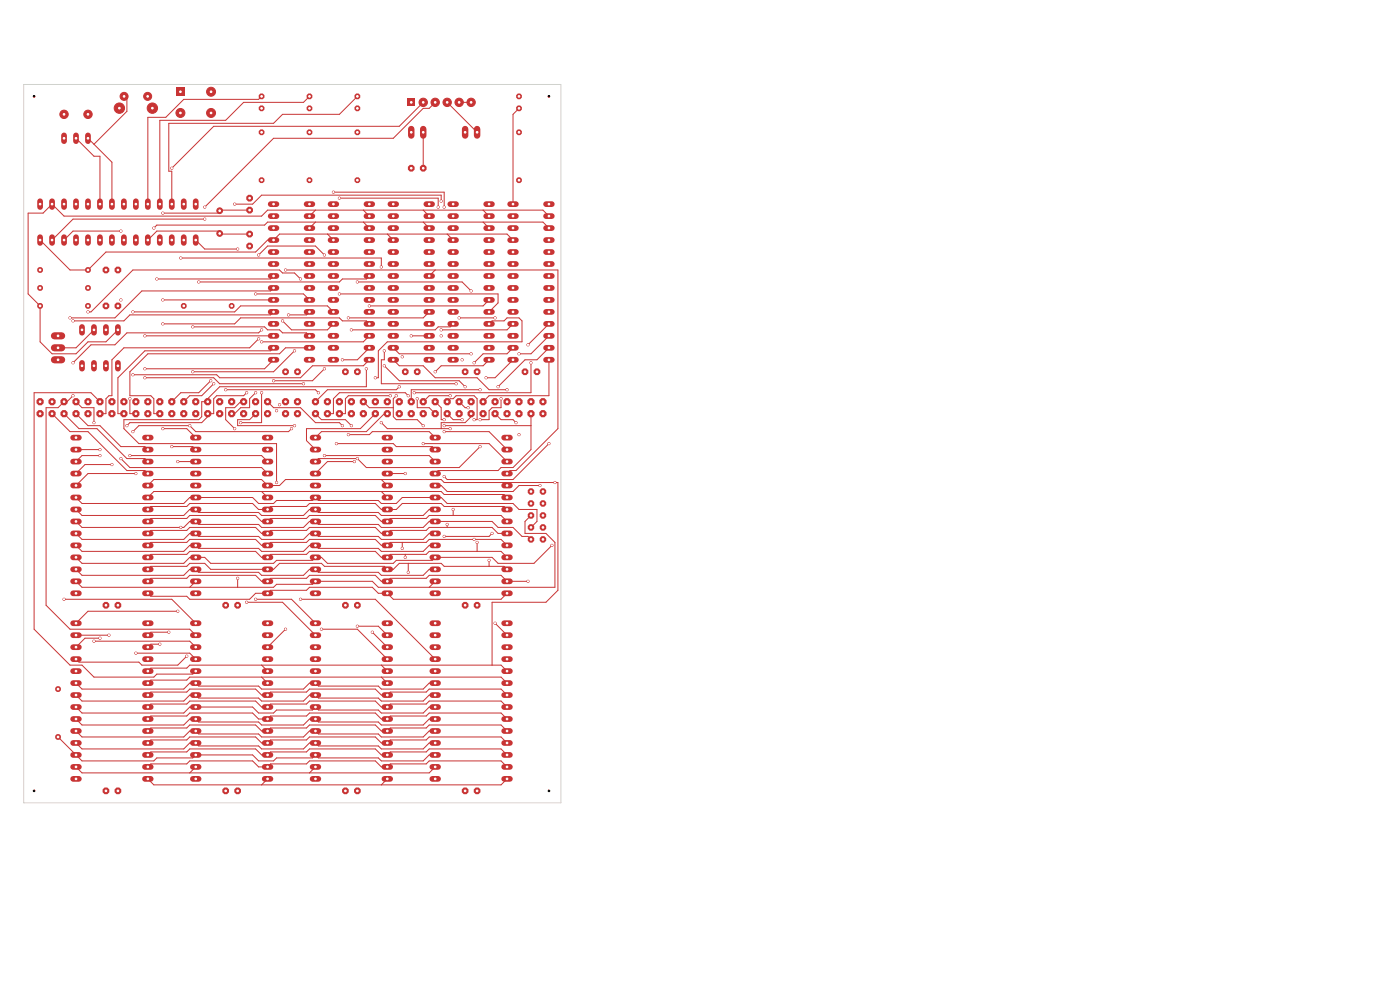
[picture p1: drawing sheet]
<svg xmlns="http://www.w3.org/2000/svg" width="297mm" height="210mm" viewBox="0 0 297 210" stroke-linecap="round" stroke-linejoin="round" font-family="sans-serif">
<g fill="#c83434">
<circle cx="65.7" cy="20.4" r=".66"/>
<circle cx="65.7" cy="23" r=".66"/>
</g>
<g fill="none" stroke="#c83434" stroke-width="1.2">
<path d="M95.5 58.5h1.2M95.5 56h1.2M95.5 53.5h1.2M95.5 50.9h1.2M95.5 48.4h1.2M95.5 45.8h1.2M95.5 43.3h1.2M103.1 58.5h1.3M103.1 56h1.3M103.1 53.5h1.3M103.1 50.9h1.3M103.1 48.4h1.3"/>
<path d="M103.1 45.8h1.3M103.1 43.3h1.3M95.5 76.3h1.2M95.5 73.8h1.2M95.5 71.2h1.2M95.5 68.7h1.2M95.5 66.2h1.2M95.5 63.6h1.2M95.5 61.1h1.2M103.1 76.3h1.3M103.1 73.8h1.3M103.1 71.2h1.3"/>
<path d="M103.1 68.7h1.3M103.1 66.2h1.3M103.1 63.6h1.3M103.1 61.1h1.3"/>
</g>
<g fill="#c83434">
<path d="M86.5 21h1.5v1.5h-1.5z"/>
<circle cx="22.5" cy="57.3" r=".77"/>
<circle cx="25" cy="57.3" r=".77"/>
<circle cx="111.4" cy="78.9" r=".77"/>
<circle cx="113.9" cy="78.9" r=".77"/>
<circle cx="55.5" cy="20.4" r=".66"/>
<circle cx="55.5" cy="23" r=".66"/>
<circle cx="66.9" cy="87.8" r=".82"/>
<circle cx="66.9" cy="85.2" r=".82"/>
<circle cx="69.5" cy="87.8" r=".82"/>
<circle cx="69.5" cy="85.2" r=".82"/>
<circle cx="72" cy="87.8" r=".82"/>
<circle cx="72" cy="85.2" r=".82"/>
<circle cx="74.5" cy="87.8" r=".82"/>
<circle cx="74.5" cy="85.2" r=".82"/>
<circle cx="77.1" cy="87.8" r=".82"/>
<circle cx="77.1" cy="85.2" r=".82"/>
<circle cx="79.6" cy="87.8" r=".82"/>
<circle cx="79.6" cy="85.2" r=".82"/>
<circle cx="82.2" cy="87.8" r=".82"/>
<circle cx="82.2" cy="85.2" r=".82"/>
<circle cx="84.7" cy="87.8" r=".82"/>
<circle cx="84.7" cy="85.2" r=".82"/>
<circle cx="87.2" cy="87.8" r=".82"/>
<circle cx="87.2" cy="85.2" r=".82"/>
<circle cx="89.8" cy="87.8" r=".82"/>
<circle cx="89.8" cy="85.2" r=".82"/>
<circle cx="92.3" cy="87.8" r=".82"/>
<circle cx="92.3" cy="85.2" r=".82"/>
<circle cx="94.9" cy="87.8" r=".82"/>
<circle cx="94.9" cy="85.2" r=".82"/>
<circle cx="97.4" cy="87.8" r=".82"/>
<circle cx="97.4" cy="85.2" r=".82"/>
<circle cx="99.9" cy="87.8" r=".82"/>
<circle cx="99.9" cy="85.2" r=".82"/>
<circle cx="102.5" cy="87.8" r=".82"/>
<circle cx="102.5" cy="85.2" r=".82"/>
<circle cx="105" cy="87.8" r=".82"/>
<circle cx="105" cy="85.2" r=".82"/>
<circle cx="107.6" cy="87.8" r=".82"/>
<circle cx="107.6" cy="85.2" r=".82"/>
<circle cx="110.1" cy="87.8" r=".82"/>
<circle cx="110.1" cy="85.2" r=".82"/>
<circle cx="112.6" cy="87.8" r=".82"/>
<circle cx="112.6" cy="85.2" r=".82"/>
<circle cx="115.2" cy="87.8" r=".82"/>
<circle cx="115.2" cy="85.2" r=".82"/>
<circle cx="75.8" cy="128.4" r=".77"/>
<circle cx="73.3" cy="128.4" r=".77"/>
<circle cx="12.3" cy="156.3" r=".66"/>
<circle cx="12.3" cy="146.2" r=".66"/>
<circle cx="60.6" cy="78.9" r=".77"/>
<circle cx="63.1" cy="78.9" r=".77"/>
<circle cx="39" cy="64.9" r=".66"/>
<circle cx="49.1" cy="64.9" r=".66"/>
</g>
<g fill="#c83434" stroke="#c83434" stroke-width=".21">
<circle cx="89.8" cy="21.7" r=".89"/>
<circle cx="92.3" cy="21.7" r=".89"/>
<circle cx="94.9" cy="21.7" r=".89"/>
<circle cx="97.4" cy="21.7" r=".89"/>
<circle cx="99.9" cy="21.7" r=".89"/>
</g>
<g fill="none" stroke="#c83434" stroke-width="1.2">
<path d="M8.5 42.7v1.2M8.5 50.3v1.2M11 42.7v1.2M11 50.3v1.2M13.6 42.7v1.2M13.6 50.3v1.2M16.1 42.7v1.2M16.1 50.3v1.2M18.7 42.7v1.2M18.7 50.3v1.2M21.2 42.7v1.2M21.2 50.3v1.2"/>
<path d="M23.7 42.7v1.2M23.7 50.3v1.2M26.3 42.7v1.2M26.3 50.3v1.2M28.8 42.7v1.2M28.8 50.3v1.2M31.4 42.7v1.2M31.4 50.3v1.2M33.9 42.7v1.2M33.9 50.3v1.2M36.4 42.7v1.2M36.4 50.3v1.2"/>
<path d="M39 42.7v1.2M39 50.3v1.2M41.5 42.7v1.2M41.5 50.3v1.2M70.1 58.5h1.2M70.1 56h1.2M70.1 53.5h1.2M70.1 50.9h1.2M70.1 48.4h1.2M70.1 45.8h1.2M70.1 43.3h1.2M77.7 58.5h1.3"/>
<path d="M77.7 56h1.3M77.7 53.5h1.3M77.7 50.9h1.3M77.7 48.4h1.3M77.7 45.8h1.3M77.7 43.3h1.3M82.8 58.5h1.2M82.8 56h1.2M82.8 53.5h1.2M82.8 50.9h1.2M82.8 48.4h1.2M82.8 45.8h1.2"/>
<path d="M82.8 43.3h1.2M90.4 58.5h1.3M90.4 56h1.3M90.4 53.5h1.3M90.4 50.9h1.3M90.4 48.4h1.3M90.4 45.8h1.3M90.4 43.3h1.3M70.1 76.3h1.2M70.1 73.8h1.2M70.1 71.2h1.2M70.1 68.7h1.2"/>
<path d="M70.1 66.2h1.2M70.1 63.6h1.2M70.1 61.1h1.2M77.7 76.3h1.3M77.7 73.8h1.3M77.7 71.2h1.3M77.7 68.7h1.3M77.7 66.2h1.3M77.7 63.6h1.3M77.7 61.1h1.3M82.8 76.3h1.2M82.8 73.8h1.2"/>
<path d="M82.8 71.2h1.2M82.8 68.7h1.2M82.8 66.2h1.2M82.8 63.6h1.2M82.8 61.1h1.2M90.4 76.3h1.3M90.4 73.8h1.3M90.4 71.2h1.3M90.4 68.7h1.3M90.4 66.2h1.3M90.4 63.6h1.3M90.4 61.1h1.3"/>
</g>
<path d="M11.6 76.3h1.5M11.6 73.8h1.5M11.6 71.2h1.5" fill="none" stroke="#c83434" stroke-width="1.5"/>
<path d="M87.2 27.4v1.3M89.8 27.4v1.3" fill="none" stroke="#c83434" stroke-width="1.4"/>
<g fill="#c83434">
<path d="M37.3 18.5h1.9v1.9h-1.9z"/>
<circle cx="8.5" cy="61.1" r=".66"/>
<circle cx="18.7" cy="61.1" r=".66"/>
</g>
<g fill="#c83434" stroke="#c83434" stroke-width=".21">
<circle cx="38.3" cy="24" r=".95"/>
<circle cx="44.8" cy="24" r=".95"/>
<circle cx="44.8" cy="19.5" r=".95"/>
</g>
<g fill="#c83434">
<circle cx="98.7" cy="78.9" r=".77"/>
<circle cx="101.2" cy="78.9" r=".77"/>
<circle cx="65.7" cy="28.1" r=".66"/>
<circle cx="65.7" cy="38.2" r=".66"/>
</g>
<g fill="#c83434" stroke="#c83434" stroke-width=".21">
<circle cx="31.3" cy="20.4" r=".85"/>
<circle cx="26.3" cy="20.4" r=".85"/>
<circle cx="32.3" cy="22.9" r="1.1"/>
<circle cx="25.3" cy="22.9" r="1.1"/>
</g>
<g fill="none" stroke="#c83434" stroke-width="1.2">
<path d="M57.4 58.5h1.2M57.4 56h1.2M57.4 53.5h1.2M57.4 50.9h1.2M57.4 48.4h1.2M57.4 45.8h1.2M57.4 43.3h1.2M65 58.5h1.3M65 56h1.3M65 53.5h1.3M65 50.9h1.3M65 48.4h1.3"/>
<path d="M65 45.8h1.3M65 43.3h1.3M57.4 76.3h1.2M57.4 73.8h1.2M57.4 71.2h1.2M57.4 68.7h1.2M57.4 66.2h1.2M57.4 63.6h1.2M57.4 61.1h1.2M65 76.3h1.3M65 73.8h1.3M65 71.2h1.3"/>
<path d="M65 68.7h1.3M65 66.2h1.3M65 63.6h1.3M65 61.1h1.3"/>
</g>
<path d="M98.7 27.4v1.3M101.2 27.4v1.3" fill="none" stroke="#c83434" stroke-width="1.4"/>
<g fill="#c83434">
<circle cx="25" cy="128.4" r=".77"/>
<circle cx="22.5" cy="128.4" r=".77"/>
<circle cx="8.5" cy="87.8" r=".82"/>
<circle cx="8.5" cy="85.2" r=".82"/>
<circle cx="11" cy="87.8" r=".82"/>
<circle cx="11" cy="85.2" r=".82"/>
<circle cx="13.6" cy="87.8" r=".82"/>
<circle cx="13.6" cy="85.2" r=".82"/>
<circle cx="16.1" cy="87.8" r=".82"/>
<circle cx="16.1" cy="85.2" r=".82"/>
<circle cx="18.7" cy="87.8" r=".82"/>
<circle cx="18.7" cy="85.2" r=".82"/>
<circle cx="21.2" cy="87.8" r=".82"/>
<circle cx="21.2" cy="85.2" r=".82"/>
<circle cx="23.7" cy="87.8" r=".82"/>
<circle cx="23.7" cy="85.2" r=".82"/>
<circle cx="26.3" cy="87.8" r=".82"/>
<circle cx="26.3" cy="85.2" r=".82"/>
<circle cx="28.8" cy="87.8" r=".82"/>
<circle cx="28.8" cy="85.2" r=".82"/>
<circle cx="31.4" cy="87.8" r=".82"/>
<circle cx="31.4" cy="85.2" r=".82"/>
<circle cx="33.9" cy="87.8" r=".82"/>
<circle cx="33.9" cy="85.2" r=".82"/>
<circle cx="36.4" cy="87.8" r=".82"/>
<circle cx="36.4" cy="85.2" r=".82"/>
<circle cx="39" cy="87.8" r=".82"/>
<circle cx="39" cy="85.2" r=".82"/>
<circle cx="41.5" cy="87.8" r=".82"/>
<circle cx="41.5" cy="85.2" r=".82"/>
<circle cx="44.1" cy="87.8" r=".82"/>
<circle cx="44.1" cy="85.2" r=".82"/>
<circle cx="46.6" cy="87.8" r=".82"/>
<circle cx="46.6" cy="85.2" r=".82"/>
<circle cx="49.1" cy="87.8" r=".82"/>
<circle cx="49.1" cy="85.2" r=".82"/>
<circle cx="51.7" cy="87.8" r=".82"/>
<circle cx="51.7" cy="85.2" r=".82"/>
<circle cx="54.2" cy="87.8" r=".82"/>
<circle cx="54.2" cy="85.2" r=".82"/>
<circle cx="56.8" cy="87.8" r=".82"/>
<circle cx="56.8" cy="85.2" r=".82"/>
<circle cx="110.1" cy="28.1" r=".66"/>
<circle cx="110.1" cy="38.2" r=".66"/>
<circle cx="53" cy="42" r=".77"/>
<circle cx="53" cy="44.6" r=".77"/>
<circle cx="75.8" cy="167.8" r=".77"/>
<circle cx="73.3" cy="167.8" r=".77"/>
</g>
<path d="M17.4 69.4v1.2M17.4 77v1.2M19.9 69.4v1.2M19.9 77v1.2M22.5 69.4v1.2M22.5 77v1.2M25 69.4v1.2M25 77v1.2" fill="none" stroke="#c83434" stroke-width="1.2"/>
<g fill="#c83434">
<circle cx="89.8" cy="35.7" r=".77"/>
<circle cx="87.2" cy="35.7" r=".77"/>
<circle cx="8.5" cy="64.9" r=".66"/>
<circle cx="18.7" cy="64.9" r=".66"/>
<circle cx="55.5" cy="28.1" r=".66"/>
<circle cx="55.5" cy="38.2" r=".66"/>
</g>
<g fill="none" stroke="#c83434" stroke-width="1.2">
<path d="M91.7 97.9h1.2M91.7 95.4h1.2M91.7 92.8h1.2M107 97.9h1.2M107 95.4h1.2M107 92.8h1.2M91.7 118.2h1.2M91.7 115.7h1.2M91.7 113.2h1.2M91.7 110.6h1.2M91.7 108.1h1.2M91.7 105.5h1.2"/>
<path d="M91.7 103h1.2M91.7 100.5h1.2M107 118.2h1.2M107 115.7h1.2M107 113.2h1.2M107 110.6h1.2M107 108.1h1.2M107 105.5h1.2M107 103h1.2M107 100.5h1.2M91.7 125.9h1.2M91.7 123.3h1.2"/>
<path d="M91.7 120.8h1.2M107 125.9h1.2M107 123.3h1.2M107 120.8h1.2"/>
</g>
<g fill="#c83434">
<circle cx="115.2" cy="114.4" r=".74"/>
<circle cx="112.6" cy="114.4" r=".74"/>
<circle cx="115.2" cy="111.9" r=".74"/>
<circle cx="112.6" cy="111.9" r=".74"/>
<circle cx="115.2" cy="109.3" r=".74"/>
<circle cx="112.6" cy="109.3" r=".74"/>
<circle cx="115.2" cy="106.8" r=".74"/>
<circle cx="112.6" cy="106.8" r=".74"/>
<circle cx="115.2" cy="104.3" r=".74"/>
<circle cx="112.6" cy="104.3" r=".74"/>
<circle cx="60.6" cy="87.8" r=".82"/>
<circle cx="60.6" cy="85.2" r=".82"/>
<circle cx="63.1" cy="87.8" r=".82"/>
<circle cx="63.1" cy="85.2" r=".82"/>
<circle cx="25" cy="167.8" r=".77"/>
<circle cx="22.5" cy="167.8" r=".77"/>
<circle cx="50.4" cy="128.4" r=".77"/>
<circle cx="47.9" cy="128.4" r=".77"/>
</g>
<g fill="none" stroke="#c83434" stroke-width="1.2">
<path d="M15.5 139.8h1.2M15.5 137.3h1.2M15.5 134.7h1.2M15.5 132.2h1.2M30.8 139.8h1.2M30.8 137.3h1.2M30.8 134.7h1.2M30.8 132.2h1.2M15.5 157.6h1.2M15.5 155.1h1.2M15.5 152.5h1.2M15.5 150h1.2"/>
<path d="M15.5 147.4h1.2M15.5 144.9h1.2M15.5 142.4h1.2M30.8 157.6h1.2M30.8 155.1h1.2M30.8 152.5h1.2M30.8 150h1.2M30.8 147.4h1.2M30.8 144.9h1.2M30.8 142.4h1.2M15.5 165.2h1.2M15.5 162.7h1.2"/>
<path d="M15.5 160.1h1.2M30.8 165.2h1.2M30.8 162.7h1.2M30.8 160.1h1.2"/>
</g>
<g fill="#c83434">
<circle cx="8.5" cy="57.3" r=".66"/>
<circle cx="18.7" cy="57.3" r=".66"/>
</g>
<g fill="none" stroke="#c83434" stroke-width="1.2">
<path d="M15.5 97.9h1.2M15.5 95.4h1.2M15.5 92.8h1.2M30.8 97.9h1.2M30.8 95.4h1.2M30.8 92.8h1.2M15.5 118.2h1.2M15.5 115.7h1.2M15.5 113.2h1.2M15.5 110.6h1.2M15.5 108.1h1.2M15.5 105.5h1.2"/>
<path d="M15.5 103h1.2M15.5 100.5h1.2M30.8 118.2h1.2M30.8 115.7h1.2M30.8 113.2h1.2M30.8 110.6h1.2M30.8 108.1h1.2M30.8 105.5h1.2M30.8 103h1.2M30.8 100.5h1.2M15.5 125.9h1.2M15.5 123.3h1.2"/>
<path d="M15.5 120.8h1.2M30.8 125.9h1.2M30.8 123.3h1.2M30.8 120.8h1.2M91.7 139.8h1.2M91.7 137.3h1.2M91.7 134.7h1.2M91.7 132.2h1.2M107 139.8h1.2M107 137.3h1.2M107 134.7h1.2M107 132.2h1.2"/>
<path d="M91.7 157.6h1.2M91.7 155.1h1.2M91.7 152.5h1.2M91.7 150h1.2M91.7 147.4h1.2M91.7 144.9h1.2M91.7 142.4h1.2M107 157.6h1.2M107 155.1h1.2M107 152.5h1.2M107 150h1.2M107 147.4h1.2"/>
<path d="M107 144.9h1.2M107 142.4h1.2M91.7 165.2h1.2M91.7 162.7h1.2M91.7 160.1h1.2M107 165.2h1.2M107 162.7h1.2M107 160.1h1.2"/>
</g>
<g fill="#c83434">
<circle cx="50.4" cy="167.8" r=".77"/>
<circle cx="47.9" cy="167.8" r=".77"/>
<circle cx="110.1" cy="20.4" r=".66"/>
<circle cx="110.1" cy="23" r=".66"/>
</g>
<g fill="none" stroke="#c83434" stroke-width="1.2">
<path d="M40.9 139.8h1.2M40.9 137.3h1.2M40.9 134.7h1.2M40.9 132.2h1.2M56.2 139.8h1.2M56.2 137.3h1.2M56.2 134.7h1.2M56.2 132.2h1.2M40.9 157.6h1.2M40.9 155.1h1.2M40.9 152.5h1.2M40.9 150h1.2"/>
<path d="M40.9 147.4h1.2M40.9 144.9h1.2M40.9 142.4h1.2M56.2 157.6h1.2M56.2 155.1h1.2M56.2 152.5h1.2M56.2 150h1.2M56.2 147.4h1.2M56.2 144.9h1.2M56.2 142.4h1.2M40.9 165.2h1.2M40.9 162.7h1.2"/>
<path d="M40.9 160.1h1.2M56.2 165.2h1.2M56.2 162.7h1.2M56.2 160.1h1.2"/>
</g>
<g fill="#c83434">
<circle cx="53" cy="52.2" r=".77"/>
<circle cx="53" cy="49.7" r=".77"/>
</g>
<g fill="none" stroke="#c83434" stroke-width="1.2">
<path d="M66.3 97.9h1.2M66.3 95.4h1.2M66.3 92.8h1.2M81.6 97.9h1.2M81.6 95.4h1.2M81.6 92.8h1.2M66.3 118.2h1.2M66.3 115.7h1.2M66.3 113.2h1.2M66.3 110.6h1.2M66.3 108.1h1.2M66.3 105.5h1.2"/>
<path d="M66.3 103h1.2M66.3 100.5h1.2M81.6 118.2h1.2M81.6 115.7h1.2M81.6 113.2h1.2M81.6 110.6h1.2M81.6 108.1h1.2M81.6 105.5h1.2M81.6 103h1.2M81.6 100.5h1.2M66.3 125.9h1.2M66.3 123.3h1.2"/>
<path d="M66.3 120.8h1.2M81.6 125.9h1.2M81.6 123.3h1.2M81.6 120.8h1.2"/>
</g>
<g fill="#c83434">
<circle cx="86" cy="78.9" r=".77"/>
<circle cx="88.5" cy="78.9" r=".77"/>
<circle cx="75.8" cy="20.4" r=".66"/>
<circle cx="75.8" cy="23" r=".66"/>
</g>
<g fill="#c83434" stroke="#c83434" stroke-width=".21">
<circle cx="46.6" cy="49.5" r=".61"/>
<circle cx="46.6" cy="44.7" r=".61"/>
</g>
<g fill="#c83434">
<circle cx="101.2" cy="167.8" r=".77"/>
<circle cx="98.7" cy="167.8" r=".77"/>
</g>
<g fill="none" stroke="#c83434" stroke-width="1.2">
<path d="M13.6 28.7v1.2M16.1 28.7v1.2M18.7 28.7v1.2M108.2 58.5h1.2M108.2 56h1.2M108.2 53.5h1.2M108.2 50.9h1.2M108.2 48.4h1.2M108.2 45.8h1.2M108.2 43.3h1.2M115.8 58.5h1.3M115.8 56h1.3"/>
<path d="M115.8 53.5h1.3M115.8 50.9h1.3M115.8 48.4h1.3M115.8 45.8h1.3M115.8 43.3h1.3M108.2 76.3h1.2M108.2 73.8h1.2M108.2 71.2h1.2M108.2 68.7h1.2M108.2 66.2h1.2M108.2 63.6h1.2M108.2 61.1h1.2"/>
<path d="M115.8 76.3h1.3M115.8 73.8h1.3M115.8 71.2h1.3M115.8 68.7h1.3M115.8 66.2h1.3M115.8 63.6h1.3M115.8 61.1h1.3M40.9 97.9h1.2M40.9 95.4h1.2M40.9 92.8h1.2M56.2 97.9h1.2M56.2 95.4h1.2"/>
<path d="M56.2 92.8h1.2M40.9 118.2h1.2M40.9 115.7h1.2M40.9 113.2h1.2M40.9 110.6h1.2M40.9 108.1h1.2M40.9 105.5h1.2M40.9 103h1.2M40.9 100.5h1.2M56.2 118.2h1.2M56.2 115.7h1.2M56.2 113.2h1.2"/>
<path d="M56.2 110.6h1.2M56.2 108.1h1.2M56.2 105.5h1.2M56.2 103h1.2M56.2 100.5h1.2M40.9 125.9h1.2M40.9 123.3h1.2M40.9 120.8h1.2M56.2 125.9h1.2M56.2 123.3h1.2M56.2 120.8h1.2"/>
</g>
<g fill="#c83434" stroke="#c83434" stroke-width=".21">
<circle cx="13.6" cy="24.3" r=".89"/>
<circle cx="18.7" cy="24.3" r=".89"/>
</g>
<g fill="#c83434">
<circle cx="101.2" cy="128.4" r=".77"/>
<circle cx="98.7" cy="128.4" r=".77"/>
<circle cx="22.5" cy="64.9" r=".77"/>
<circle cx="25" cy="64.9" r=".77"/>
<circle cx="73.3" cy="78.9" r=".77"/>
<circle cx="75.8" cy="78.9" r=".77"/>
</g>
<g fill="none" stroke="#c83434" stroke-width="1.2">
<path d="M66.3 139.8h1.2M66.3 137.3h1.2M66.3 134.7h1.2M66.3 132.2h1.2M81.6 139.8h1.2M81.6 137.3h1.2M81.6 134.7h1.2M81.6 132.2h1.2M66.3 157.6h1.2M66.3 155.1h1.2M66.3 152.5h1.2M66.3 150h1.2"/>
<path d="M66.3 147.4h1.2M66.3 144.9h1.2M66.3 142.4h1.2M81.6 157.6h1.2M81.6 155.1h1.2M81.6 152.5h1.2M81.6 150h1.2M81.6 147.4h1.2M81.6 144.9h1.2M81.6 142.4h1.2M66.3 165.2h1.2M66.3 162.7h1.2"/>
<path d="M66.3 160.1h1.2M81.6 165.2h1.2M81.6 162.7h1.2M81.6 160.1h1.2"/>
</g>
<g fill="#c83434">
<circle cx="75.8" cy="28.1" r=".66"/>
<circle cx="75.8" cy="38.2" r=".66"/>
</g>
<g fill="#c83434" stroke="#c83434" stroke-width=".21">
<circle cx="43.4" cy="43.9" r=".23"/>
<circle cx="43.4" cy="46.5" r=".23"/>
<circle cx="36.4" cy="35.7" r=".23"/>
<circle cx="25.6" cy="49" r=".23"/>
<circle cx="32.6" cy="48.4" r=".23"/>
<circle cx="33.3" cy="59.2" r=".23"/>
<circle cx="52.3" cy="127.8" r=".23"/>
<circle cx="72" cy="42" r=".23"/>
<circle cx="93" cy="43.9" r=".23"/>
<circle cx="49.8" cy="90.9" r=".23"/>
<circle cx="74.5" cy="70" r=".23"/>
<circle cx="54.2" cy="127.1" r=".23"/>
<circle cx="75.8" cy="132.8" r=".23"/>
<circle cx="72.6" cy="90.3" r=".23"/>
<circle cx="74.5" cy="90.3" r=".23"/>
<circle cx="79" cy="134.1" r=".23"/>
<circle cx="112" cy="123.3" r=".23"/>
<circle cx="94.2" cy="101.1" r=".23"/>
<circle cx="112" cy="73.1" r=".23"/>
<circle cx="116.5" cy="94.1" r=".23"/>
<circle cx="110.1" cy="75.1" r=".23"/>
<circle cx="105.7" cy="82" r=".23"/>
<circle cx="104.4" cy="113.2" r=".23"/>
<circle cx="94.2" cy="113.8" r=".23"/>
<circle cx="117.1" cy="115.7" r=".23"/>
<circle cx="103.1" cy="80.1" r=".23"/>
<circle cx="86.6" cy="121.4" r=".23"/>
<circle cx="103.8" cy="118.9" r=".23"/>
<circle cx="99.3" cy="86.5" r=".23"/>
<circle cx="86" cy="118.2" r=".23"/>
<circle cx="100.6" cy="77" r=".23"/>
<circle cx="101.2" cy="115.1" r=".23"/>
<circle cx="100.6" cy="89" r=".23"/>
<circle cx="105" cy="67.4" r=".23"/>
<circle cx="97.4" cy="67.4" r=".23"/>
<circle cx="85.3" cy="116.3" r=".23"/>
<circle cx="100.6" cy="114.4" r=".23"/>
<circle cx="94.9" cy="111.2" r=".23"/>
<circle cx="94.2" cy="89" r=".23"/>
<circle cx="93.6" cy="70" r=".23"/>
<circle cx="96.1" cy="108.1" r=".23"/>
<circle cx="95.5" cy="83.9" r=".23"/>
<circle cx="101.8" cy="82.7" r=".23"/>
<circle cx="87.9" cy="83.3" r=".23"/>
<circle cx="112.6" cy="77" r=".23"/>
<circle cx="117.7" cy="102.4" r=".23"/>
<circle cx="50.4" cy="52.8" r=".23"/>
<circle cx="50.4" cy="122.7" r=".23"/>
<circle cx="38.3" cy="111.9" r=".23"/>
<circle cx="14.9" cy="67.4" r=".23"/>
<circle cx="21.2" cy="96.6" r=".23"/>
<circle cx="30.7" cy="71.2" r=".23"/>
<circle cx="34.5" cy="63.6" r=".23"/>
<circle cx="15.5" cy="68.1" r=".23"/>
<circle cx="21.2" cy="95.4" r=".23"/>
<circle cx="54.9" cy="71.9" r=".23"/>
<circle cx="23.7" cy="98.5" r=".23"/>
<circle cx="28.8" cy="100.5" r=".23"/>
<circle cx="27.6" cy="84.6" r=".23"/>
<circle cx="30.7" cy="78.2" r=".23"/>
<circle cx="30.7" cy="80.1" r=".23"/>
<circle cx="64.4" cy="81.4" r=".23"/>
<circle cx="34.5" cy="45.2" r=".23"/>
<circle cx="110.1" cy="92.2" r=".23"/>
<circle cx="98.7" cy="82" r=".23"/>
<circle cx="81.5" cy="77.6" r=".23"/>
<circle cx="95.5" cy="90.9" r=".23"/>
<circle cx="80.9" cy="89.7" r=".23"/>
<circle cx="96.8" cy="81.4" r=".23"/>
<circle cx="81.5" cy="74.4" r=".23"/>
<circle cx="105" cy="132.2" r=".23"/>
<circle cx="99.9" cy="75.1" r=".23"/>
<circle cx="109.5" cy="89.7" r=".23"/>
<circle cx="98" cy="76.3" r=".23"/>
<circle cx="86" cy="100.5" r=".23"/>
<circle cx="114.5" cy="103" r=".23"/>
<circle cx="94.2" cy="90.3" r=".23"/>
<circle cx="93.6" cy="71.2" r=".23"/>
<circle cx="84.7" cy="82" r=".23"/>
<circle cx="87.2" cy="71.2" r=".23"/>
<circle cx="68.8" cy="96.6" r=".23"/>
<circle cx="71.4" cy="94.1" r=".23"/>
<circle cx="89.8" cy="90.3" r=".23"/>
<circle cx="84.1" cy="83.9" r=".23"/>
<circle cx="89.8" cy="94.1" r=".23"/>
<circle cx="107.6" cy="82.7" r=".23"/>
<circle cx="73.9" cy="67.4" r=".23"/>
<circle cx="73.9" cy="92.2" r=".23"/>
<circle cx="33.9" cy="136.6" r=".23"/>
<circle cx="35.8" cy="134.1" r=".23"/>
<circle cx="40.9" cy="69.3" r=".23"/>
<circle cx="37.7" cy="129.7" r=".23"/>
<circle cx="40.9" cy="78.9" r=".23"/>
<circle cx="62.5" cy="74.4" r=".23"/>
<circle cx="61.2" cy="66.8" r=".23"/>
<circle cx="61.8" cy="90.9" r=".23"/>
<circle cx="23.1" cy="134.7" r=".23"/>
<circle cx="28.2" cy="91.6" r=".23"/>
<circle cx="40.3" cy="90.3" r=".23"/>
<circle cx="54.2" cy="62.4" r=".23"/>
<circle cx="52.3" cy="83.3" r=".23"/>
<circle cx="21.2" cy="135.4" r=".23"/>
<circle cx="26.9" cy="90.3" r=".23"/>
<circle cx="39.6" cy="139.2" r=".23"/>
<circle cx="54.2" cy="83.3" r=".23"/>
<circle cx="54.9" cy="54.1" r=".23"/>
<circle cx="68.8" cy="54.1" r=".23"/>
<circle cx="60.6" cy="133.5" r=".23"/>
<circle cx="62.5" cy="90.3" r=".23"/>
<circle cx="68.8" cy="78.2" r=".23"/>
<circle cx="58" cy="80.8" r=".23"/>
<circle cx="28.2" cy="66.2" r=".23"/>
<circle cx="25.6" cy="63.6" r=".23"/>
<circle cx="13.6" cy="127.1" r=".23"/>
<circle cx="19.9" cy="89.7" r=".23"/>
<circle cx="19.9" cy="136" r=".23"/>
<circle cx="63.7" cy="59.2" r=".23"/>
<circle cx="18.7" cy="66.2" r=".23"/>
<circle cx="28.8" cy="138.6" r=".23"/>
<circle cx="15.5" cy="83.9" r=".23"/>
<circle cx="59.9" cy="68.1" r=".23"/>
<circle cx="15.5" cy="77" r=".23"/>
<circle cx="55.5" cy="70" r=".23"/>
<circle cx="47.9" cy="82.7" r=".23"/>
<circle cx="67.6" cy="83.3" r=".23"/>
<circle cx="28.2" cy="79.5" r=".23"/>
<circle cx="25.6" cy="97.3" r=".23"/>
<circle cx="72.6" cy="76.3" r=".23"/>
<circle cx="27.6" cy="96.6" r=".23"/>
<circle cx="55.5" cy="83.3" r=".23"/>
<circle cx="51" cy="89.7" r=".23"/>
<circle cx="55.5" cy="72.5" r=".23"/>
<circle cx="34.5" cy="90.9" r=".23"/>
<circle cx="34.5" cy="68.7" r=".23"/>
<circle cx="38.3" cy="54.7" r=".23"/>
<circle cx="36.4" cy="94.7" r=".23"/>
<circle cx="80.9" cy="56.6" r=".23"/>
<circle cx="44.7" cy="80.8" r=".23"/>
<circle cx="37.7" cy="97.9" r=".23"/>
<circle cx="45.3" cy="81.4" r=".23"/>
<circle cx="42.2" cy="59.8" r=".23"/>
<circle cx="77.7" cy="78.2" r=".23"/>
<circle cx="58.7" cy="102.4" r=".23"/>
<circle cx="58.7" cy="87.1" r=".23"/>
<circle cx="70.7" cy="40.8" r=".23"/>
<circle cx="94.2" cy="43.9" r=".23"/>
<circle cx="59.3" cy="85.8" r=".23"/>
<circle cx="93.6" cy="42.7" r=".23"/>
<circle cx="49.8" cy="43.3" r=".23"/>
<circle cx="68.2" cy="133.5" r=".23"/>
<circle cx="86.6" cy="83.9" r=".23"/>
<circle cx="92.3" cy="78.9" r=".23"/>
<circle cx="82.8" cy="83.9" r=".23"/>
<circle cx="75.2" cy="97.9" r=".23"/>
<circle cx="99.9" cy="61.7" r=".23"/>
<circle cx="75.8" cy="59.8" r=".23"/>
<circle cx="101.8" cy="94.7" r=".23"/>
<circle cx="106.3" cy="84.6" r=".23"/>
<circle cx="75.8" cy="97.3" r=".23"/>
<circle cx="101.8" cy="89" r=".23"/>
<circle cx="72" cy="62.4" r=".23"/>
<circle cx="85.3" cy="75.7" r=".23"/>
<circle cx="79.6" cy="80.1" r=".23"/>
<circle cx="98" cy="89" r=".23"/>
<circle cx="94.2" cy="91.6" r=".23"/>
<circle cx="88.5" cy="84.6" r=".23"/>
<circle cx="78.4" cy="64.9" r=".23"/>
<circle cx="63.7" cy="127.1" r=".23"/>
<circle cx="60.6" cy="57.3" r=".23"/>
</g>
<g fill="none" stroke="#c83434" stroke-width=".21">
<path d="M16.1 29.3l3.8 3.8h1.3v10.2M18.7 29.3l5 5.1v8.9M26.3 20.4h.6v3.2l-7 7M55.5 20.4l-.6 .7h-15.9l-3.8 3.8h-3.8v18.4M65.7 20.4l-1.3 1.3h-12.7l-3.8 3.8h-14v17.8M75.8 20.4l-3.8 3.9h-12.1l-1.9 1.9h-22.2v10.1h.6v7M89.8 21.7l-5.1 5.1h-39.4l-8.9 8.9M89.8 28.1v7.6M92.3 21.7l-1.2 1.3h-1.3l-6.4 6.3h-25.4l-14.6 14.6M94.9 21.7l6.3 6.4M97.4 21.7h2.5M110.1 23l-1.3 1.3v19"/>
<path d="M8.5 50.9l6.4 6.4h3.8l3.8-3.8h31.7l2.6-2.6h1.2l1.3-1.2h48.3l1.2 1.2M25.6 49h-10.1l-1.9 1.9M32.6 48.4l.7-.7h22.8l.7-.6h58.4l1.3 1.3M38.3 54.7h42.6v1.9M41.5 50.9l1.9 1.9h7M43.4 46.5h-27.9l-4.5 4.4M53 49.7h-6.4v-.7h-13.3l-1.9 1.9M53 44.6h-6.4v.6h-12.1M54.9 54.1l1.9-1.9h10.1l1.9 1.9M58 58.5l-.6 .7h-24.1M60.6 57.3h57.8v33.6l-8.9 8.9h-1.3l-.6 .7M63.8 59.2l-1.3-1.3h-2.6l-.6-.6h-31.1l-8.9 8.9h-.6"/>
<path d="M66.9 44.6l-1.2 1.2M66.9 47.1l-1.2 1.3M69.5 49.7l1.2 1.2M70.7 40.8h23.5v3.1M72 42h21v1.9M75.8 59.8h22.2l1.9 1.9M77.1 44.6l1.3 1.2M77.1 47.1l1.3 1.3M78.4 58.5l-.7 .7h-5.1l-.6 .6h-29.8M82.2 49.7l1.2 1.2M89.8 44.6l1.3 1.2M89.8 47.1l1.3 1.3"/>
<path d="M92.3 57.3l-1.2 1.2M93.6 42.7v-1.3h-38.1l-1.9 1.9h-3.8M94.9 49.7l1.2 1.2M102.5 44.6l1.3 1.2M102.5 47.1l1.3 1.3M116.5 45.8l-1.3-1.2h-58.4l-1.3 1.2h-41.9l-2.6-2.5-1.9 1.9h-3.1v17.2l2.5 2.5v7.6l2.5 2.6h5.1l2.6-2.6h3.8l2.5-2.5M19.9 70l-3.8 3.8h-3.8M28.2 66.2h21.6l1.3-1.3h18.4l1.2 1.3M30.7 71.2h27.3M34.5 68.7h15.3l1.3-1.3h20.9l.6 .7h5.1l.7 .6M34.5 63.6h23.5M40.9 69.3h15.2l.7 .7h2.5l.6 .6h5.1l.7 .6"/>
<path d="M54.2 62.4h10.2l1.3 1.2M54.9 71.9l-1.9 1.9h-26.7l-2.6 2.5v7.6h-.6l-.6 .7v3.2h-1.3M55.5 70l-.6 .6h-28l-2.5 2.5h-5.1l-3.8 3.9M58 61.1l-.6 .6h-27.3l-5.7 5.7h-9.5M58 76.3l-1.9 1.9h-25.4M58 66.2l-.6 .6h-29.8l-1.3 1.3h-10.8M58 73.8l-.6 .6h-26.7l-5.7 5.7v7.7h1.3M59.9 68.1l1.9 1.9h7.7l1.2-1.3M62.5 74.4l-4.5 4.5h-17.1M65.7 73.8h-5.1l-1.3 1.3h-27.9l-3.8 3.8v5h4.4l.6 .7v3.2h1.3M65.7 66.2l-.7 .6h-3.8M68.8 78.2l-2.5 2.6h-8.3"/>
<path d="M72 62.4h33.7v1.9l-1.9 1.9M77.7 78.2v3.8h-31.1l-3.2 3.2M78.4 71.2l-1.3 1.3h-21.6M78.4 76.3l-1.3 1.3h-10.8l-2.5 2.5h-17.2l-.6-.6h-17.8M78.4 73.8l-2.6 2.5h-3.2M81.5 74.4v1.9h-.6v5.1h15.9M81.5 77.6l3.2 3.2h12.7l1.3 1.2M83.4 73.8l1.3 1.3h15.2M83.4 76.3l1.3 1.3h5.1l2.5 2.5h8.9l2.6 2.6h3.8M87.2 71.2h3.9M91.1 66.2l-1.3 1.2h-15.9M96.1 68.7l-.6 .6h-2.5l-.7 .7h-17.8"/>
<path d="M97.4 67.4h7.6M103.8 68.7l.6-.6h2.5l.7-.7h2.5l.6 .7v4.4h-28.5l-1.9 1.9v5.7h-.7M103.8 76.3l-1.3 1.3h-8.9l-1.3 1.3M103.8 63.6l-1.3 1.3h-24.1M108.8 73.8l-1.2 1.3h-5.1l-1.9 1.9M108.8 68.7l-1.2 1.3h-14M108.8 76.3l-3.8 3.8h-1.9M112.6 77v6.3h-24.7M116.5 71.2l-3.9 3.9h-2.5M116.5 68.7l-4.5 4.4M116.5 73.8l-2.6 2.5h-2.5l-5.7 5.7M116.5 76.3v7.6h-12.7l-1.3 1.3"/>
<path d="M11 87.8l3.9 3.8h3.8l8.2 8.2h3.8l.7 .7M13.6 87.8l3.2 3.1h3.8l6.3 6.4h3.8l.7 .6M15.5 83.9l-1.3 1.3h-.6l-1.3 1.3h-2.5v41.9l5.1 5.1h25.4l1.2 1.2M16.1 85.2l1.3 1.3h2.5v3.2M16.1 87.8l2.6 2.5h2.5l4.4 4.4h5.1l.7 .7M16.1 95.4h5.1M21.2 96.6h-3.8l-1.3 1.3M21.2 85.2l-1.9-1.9h-12.1v50.2l7.7 7.6h2.5l2.5 2.5h12.7l.7-.6h7.6l.6-.6M23.7 98.5h-5.7l-1.9 2M25.6 97.3l2 1.9h27.9l1.3 1.3M27.6 96.6h27.9l1.3 1.3M27.6 84.6v3.2h1.2"/>
<path d="M30.7 80.1h14.6l1.3 1.3h17.8M34.5 90.9h5.1l1.9 1.9M36.4 94.7h4.5l.6 .7M37.7 97.9h3.8M44.1 85.2h-1.3v3.2l-.6 .6h-15.9v1.9l3.2 3.2h29.2v8.3M44.7 80.8l-2.5 2.5h-3.9l-1.9 1.9M45.3 81.4l-2.5 2.5h-2.5l-1.3 1.3M47.9 82.7h19l.7 .6M51.7 85.2h-.6l-1.3 1.3h-1.9v2.5l1.9 1.9M52.3 83.3l-.6 .6h-5.7l-.7 .7v3.2h-1.2v.6l-1.3 1.3h-15.2l-.7 .6M54.2 83.3l-1.2 1.3v1.9h-1.9l-1.3 1.3h-.7M54.2 87.8l-1.2 1.2h-2.6v1.3h12.1"/>
<path d="M55.5 83.3v6.4h-4.4M56.8 85.2l1.2 1.3h5.8l3.1 3.2h5.1l.6 .6M61.8 90.9l-.6 .7h-19.7l-1.2-1.3h-10.8l-1.3 1.3M66.9 87.8l1.3 1.2h5.1l1.2 1.3M68.8 96.6h22.3l1.2 1.3M71.4 94.1h12l.7 .6h7.6l.6 .7M73.9 92.2h4.5l.6-.6h12.1l1.2 1.2M75.2 97.9h-5.7l-2.6 2.6M77.1 85.2l1.3 1.3h5M79.6 87.8l-3.1 3.1h-11.5v2.6l1.9 1.9M80.9 89.7l1.3 1.2h13.3M82.2 87.8h-.7l-3.8 3.8h-9.5l-1.3 1.2"/>
<path d="M82.8 83.9h-8.9l-.6 .7v3.2h-1.3M84.1 83.9l-.7 .7v3.8l.7 .6h4.4l1.3 1.3M84.7 82l-.6 .7h-14.6l-2.6 2.5M86.6 83.9l-.6-.6h-14l-1.3 1.3v3.2h-1.2M88.5 84.6v1.9h2.6l1.2 1.3M89.8 94.1h14l3.8 3.8M92.3 85.2l1.3 1.3v2.5h.6M94.2 91.6h9.6l3.8 3.8M94.2 90.3h18.4M94.9 87.8l1.2 1.2h1.9M94.9 85.2l.6-.6h.6l.7-.7h3.8l.6 .7v4.4h-.6M95.5 83.9h-4.4l-1.3 1.3"/>
<path d="M97.4 85.2l1.3 1.3h.6M99.9 87.8v.6l-1.2 1.3h-5.1v1.2M101.8 94.7l-4.4 4.5h-19.7l-1.9-1.9h-8.2l-.7 .6M101.8 82.7h-14.6v2.5M105 87.8l1.3 1.2h2.5l.7 .7M106.3 84.6v1.9h-1.9l-.6 .6v1.9h-2M112.6 87.8v7.6l-3.8 3.8h-2.5l-.6 .6h-12.7l-.7 .7M116.5 94.1l-7.7 7.6h-13.9l-.7-.6M16.1 110.6l1.3 1.3h21.6l1.3-1.3h1.2l.7 .6h12.7l.6 .7h8.9l1.3-1.3h1.2l.7 .6h12.7l.6 .7h8.9l1.3-1.3h13.3l1.3 1.3h3.1l1.9 1.9h1.3l.6 .6M16.1 105.5l1.3 1.3h21.6l1.3-1.3h13.3l1.3 1.3h3.1l.7-.6h7.6l.6-.7 .7 .7h12.7l.6 .6h3.2l1.2-1.3h8.3l1.3 1.3h13.9l1.3 1.3h3.8v2.5l-1.3 1.3M16.1 113.2l1.3 1.2h21.6l1.3-1.2h1.2l.7 .6h12.7l.6 .6h8.9l1.3-1.2h1.2l.7 .6h12.7l.6 .6h8.9l1.3-1.2h1.2M16.1 108.1l1.3 1.2h21.6l1.3-1.2h1.2l.7 .6h12.7l.6 .6h8.9l1.3-1.2h1.2l.7 .6h12.7l.6 .6h8.9l1.3-1.2h1.2"/>
<path d="M16.1 115.7l1.3 1.3h21.6l1.3-1.3h1.2l.7 .6h12.7l.6 .7h8.9l1.3-1.3h1.2l.7 .6h12.7l.6 .7h8.9l1.3-1.3h1.2M28.8 100.5h-10.1l-2.6 2.5M31.4 103l1.2-1.3h22.9l1.3 1.3h2.5l1.3-1.3h33l.6 .7h24.2v22.8l-2.6 2.6h-11.4v13.3M31.4 108.1l.6-.7h7.6l.7-.6h13.3l1.3 1.3h1.9l.6-.7h7.6l.7-.6h13.9l1.3 1.3h3.2l1.2-1.3h8.3l.6 .6h12.7l.7 .7M31.4 115.7l.6-.6h7.6l.7-.7h13.9l1.3 1.3h1.3l.6-.6h7.6l.7-.7h13.9l1.3 1.3h1.3l.6-.6h7.6l.7-.7h15.2l1.3 1.3M31.4 113.2l.6-.7h7.6l.7-.6h13.9l1.3 1.3h1.3l.6-.7h7.6l.7-.6h13.9l1.3 1.3h1.3l.6-.7h7.6l.7-.6h13.3l1.3 1.3h1.9M31.4 110.6l.6-.6h7.6l.7-.7h13.9l1.3 1.3h1.3l.6-.6h7.6l.7-.7h13.9l1.3 1.3h1.3l.6-.6h7.6l.7-.7h15.2l1.3 1.3M31.4 118.2l.6-.6h7.6l.7-.6h13.9l1.3 1.2h1.3l.6-.6h7.6l.7-.6h13.9l1.3 1.2h1.3l.6-.6h7.6l.7-.6h15.2l1.3 1.2M31.4 105.5l1.2-1.2h61l.6 .6h12.7l.7 .6M55.5 104.3l1.3 1.2M80.9 101.7l1.3 1.3M80.9 104.3l1.3 1.2"/>
<path d="M82.2 100.5h3.8M85.3 115.1v1.2M86 117.6v.6M86.6 119.5v1.9M92.3 103h1.3l1.3 1.3h13.9l1.3-1.3h4.4M94.9 111.2v.7M96.1 108.1v1.2M101.2 115.1v1.9M103.8 118.9v1.2M104.4 113.2l-.6 .6h-9.6M106.9 102.4l.7 .6M112.6 109.3l-1.2 1.3v2.6h4.4l1.9 1.9v9.5h-37.4l-1.3-1.3h-12.1l-.6 .6h-7.6l-.7 .7h-40.6l-1.3-1.3"/>
<path d="M117.1 115.7l-3.8 3.8h-7.6l-1.3-1.3h-12.1l-.6 .7h-7.6l-.7 .6h-13.9l-1.3-1.3h-1.3l-.6 .7h-7.6l-.7 .6h-13.3l-1.3-1.3h-3.1l-1.3 1.3h-21.6l-1.3-1.3M13.6 127.1h22.8l5.1 5.1M16.1 120.8l1.3 1.2h21.6l1.3-1.2h1.2l.7 .6h12.7l.6 .6h8.9l1.3-1.2h1.2l.7 .6h12.7l.6 .6h8.9l1.3-1.2h1.2M16.1 134.7h7M19.9 136h20.4l1.2 1.3M21.2 135.4h-3.2l-1.9 1.9M28.8 138.6h11.5l1.2 1.2M31.4 125.9l.6 .6h7.6l.7 .6h12.7l1.2-1.2h2.6l.6-.7h7.6l.7-.6h13.3l1.3 1.3h1.9l1.2 1.2h22.9l1.3-1.2M31.4 123.3l.6-.6h7.6l.7-.7h13.9l1.3 1.3h1.3l.6-.6h7.6l.7-.7h13.9l1.3 1.3h1.3l.6-.6h7.6l.7-.7h15.2l1.3 1.3h4.4M31.4 120.8l.6-.7h7.6l.7-.6h3.1l1.3 1.3h13.3l1.3-1.3h8.9l.6 .6h12.7l.7 .7h1.2l1.3-1.3h8.9l.6 .6h12.7l.7 .7M33.9 136.6h-1.9l-.6 .7M35.8 134.1h-3.8l-.6 .6"/>
<path d="M37.7 129.7h-19l-2.6 2.5M39.6 139.2l-1.9 1.9h-7.6l-.6-.6h-12.7l-.7-.7M41.5 123.3l-1.2 1.3M50.4 122.7v1.9M52.3 127.8h7.6l7 6.9M54.2 127.1h7.6l5.1 5.1M60.6 133.5l-3.8 3.8M63.8 127.1h15.8l12.7 12.7M68.2 133.5h7.6l6.4 6.3M75.8 132.8h4.5l1.9 1.9M79 134.1l3.2 3.2M92.3 123.3l-1.2 1.3"/>
<path d="M105 132.2l2.6 2.5M12.3 156.3l5.1 5.1h15.2l.7-.6h7.6l.6-.7h12.1l1.3 1.3h3.1l.7-.6h7.6l.6-.7 .7 .7h12.7l.6 .6h8.9l1.3-1.3h1.2M16.1 147.4l1.3 1.3h21.6l1.3-1.3h1.2l.7 .7h12.7l.6 .6h8.9l1.3-1.3h1.2l.7 .7h12.7l.6 .6h8.9l1.3-1.3h1.2M16.1 152.5l1.3 1.3h21.6l1.3-1.3h1.2l.7 .7h12.7l.6 .6h8.9l1.3-1.3h1.2l.7 .7h12.7l.6 .6h8.9l1.3-1.3h1.2M16.1 144.9l1.3 1.3h21.6l1.3-1.3h1.2l.7 .6h12.7l.6 .7h8.9l1.3-1.3h1.2l.7 .6h12.7l.6 .7h8.9l1.3-1.3h1.2M16.1 155.1l1.3 1.2h21.6l1.3-1.2h1.2l.7 .6h12.7l.6 .6h8.9l1.3-1.2h1.2l.7 .6h12.7l.6 .6h8.9l1.3-1.2h1.2M16.1 150l1.3 1.3h21.6l1.3-1.3h13.3l1.3 1.3h3.1l.7-.7h7.6l.6-.6 .7 .6h12.7l.6 .7h8.9l1.3-1.3h1.2M16.1 157.6l1.3 1.3h21.6l1.3-1.3h1.2l.7 .6h12.7l.6 .7h8.9l1.3-1.3h1.2l.7 .6h12.7l.6 .7h8.9l1.3-1.3h1.2M31.4 155.1l.6-.7h7.6l.7-.6h13.9l1.3 1.3h1.3l.6-.7h7.6l.7-.6h13.9l1.3 1.3h1.3l.6-.7h7.6l.7-.6h15.2l1.3 1.3M31.4 152.5l.6-.6h7.6l.7-.6h13.3l1.3 1.2h1.9l.6-.6h7.6l.7-.6h13.9l1.3 1.2h1.3l.6-.6h7.6l.7-.6h15.2l1.3 1.2M31.4 147.4l.6-.6h7.6l.7-.6h13.9l1.3 1.2h1.3l.6-.6h7.6l.7-.6h13.9l1.3 1.2h1.3l.6-.6h7.6l.7-.6h15.2l1.3 1.2M31.4 150l.6-.7h7.6l.7-.6h13.9l1.3 1.3h1.3l.6-.7h7.6l.7-.6h13.9l1.3 1.3h1.3l.6-.7h7.6l.7-.6h15.2l1.3 1.3"/>
<path d="M31.4 142.4l.6-.7h7.6l.7-.6h66l1.3 1.3M31.4 157.6l.6-.6h7.6l.7-.7h13.9l1.3 1.3h1.3l.6-.6h7.6l.7-.7h13.9l1.3 1.3h1.3l.6-.6h7.6l.7-.7h15.2l1.3 1.3M31.4 144.9l.6-.6h7.6l.7-.7h66l1.3 1.3M55.5 141.1l1.3 1.3M55.5 143.6l1.3 1.3M80.9 143.6l1.3 1.3M80.9 141.1l1.3 1.3M16.1 162.7l1.3 1.3h73.7l1.2-1.3M31.4 162.7l.6-.7h7.6l.7-.6h13.3l1.3 1.3h1.9l.6-.7h7.6l.7-.6h13.9l1.3 1.3h1.3l.6-.7h7.6l.7-.6h15.2l1.3 1.3M31.4 160.1l.6-.6h7.6l.7-.6h13.9l1.3 1.2h1.3l.6-.6h7.6l.7-.6h13.9l1.3 1.2h1.3l.6-.6h7.6l.7-.6h15.2l1.3 1.2M31.4 165.2l1.2 1.3h73.7l1.3-1.3M41.5 162.7l-1.2 1.3"/>
<path d="M56.8 165.2l-1.3 1.3M66.9 162.7l-1.2 1.3M82.2 165.2l-1.3 1.3"/>
</g>
<path d="M5 17.9h114v152.4h-114z" fill="none" stroke="#d0d2cd" stroke-width=".21"/>
<g fill="#fff" stroke="#fff" stroke-width=".21">
<circle cx="43.4" cy="43.9" r=".13"/>
<circle cx="43.4" cy="46.5" r=".13"/>
<circle cx="36.4" cy="35.7" r=".13"/>
<circle cx="25.6" cy="49" r=".13"/>
<circle cx="32.6" cy="48.4" r=".13"/>
<circle cx="33.3" cy="59.2" r=".13"/>
<circle cx="52.3" cy="127.8" r=".13"/>
<circle cx="72" cy="42" r=".13"/>
<circle cx="93" cy="43.9" r=".13"/>
<circle cx="49.8" cy="90.9" r=".13"/>
<circle cx="74.5" cy="70" r=".13"/>
<circle cx="54.2" cy="127.1" r=".13"/>
<circle cx="75.8" cy="132.8" r=".13"/>
<circle cx="72.6" cy="90.3" r=".13"/>
<circle cx="74.5" cy="90.3" r=".13"/>
<circle cx="79" cy="134.1" r=".13"/>
<circle cx="112" cy="123.3" r=".13"/>
<circle cx="94.2" cy="101.1" r=".13"/>
<circle cx="112" cy="73.1" r=".13"/>
<circle cx="116.5" cy="94.1" r=".13"/>
<circle cx="110.1" cy="75.1" r=".13"/>
<circle cx="105.7" cy="82" r=".13"/>
<circle cx="104.4" cy="113.2" r=".13"/>
<circle cx="94.2" cy="113.8" r=".13"/>
<circle cx="117.1" cy="115.7" r=".13"/>
<circle cx="103.1" cy="80.1" r=".13"/>
<circle cx="86.6" cy="121.4" r=".13"/>
<circle cx="103.8" cy="118.9" r=".13"/>
<circle cx="99.3" cy="86.5" r=".13"/>
<circle cx="86" cy="118.2" r=".13"/>
<circle cx="100.6" cy="77" r=".13"/>
<circle cx="101.2" cy="115.1" r=".13"/>
<circle cx="100.6" cy="89" r=".13"/>
<circle cx="105" cy="67.4" r=".13"/>
<circle cx="97.4" cy="67.4" r=".13"/>
<circle cx="85.3" cy="116.3" r=".13"/>
<circle cx="100.6" cy="114.4" r=".13"/>
<circle cx="94.9" cy="111.2" r=".13"/>
<circle cx="94.2" cy="89" r=".13"/>
<circle cx="93.6" cy="70" r=".13"/>
<circle cx="96.1" cy="108.1" r=".13"/>
<circle cx="95.5" cy="83.9" r=".13"/>
<circle cx="101.8" cy="82.7" r=".13"/>
<circle cx="87.9" cy="83.3" r=".13"/>
<circle cx="112.6" cy="77" r=".13"/>
<circle cx="117.7" cy="102.4" r=".13"/>
<circle cx="50.4" cy="52.8" r=".13"/>
<circle cx="50.4" cy="122.7" r=".13"/>
<circle cx="38.3" cy="111.9" r=".13"/>
<circle cx="14.9" cy="67.4" r=".13"/>
<circle cx="21.2" cy="96.6" r=".13"/>
<circle cx="30.7" cy="71.2" r=".13"/>
<circle cx="34.5" cy="63.6" r=".13"/>
<circle cx="15.5" cy="68.1" r=".13"/>
<circle cx="21.2" cy="95.4" r=".13"/>
<circle cx="54.9" cy="71.9" r=".13"/>
<circle cx="23.7" cy="98.5" r=".13"/>
<circle cx="28.8" cy="100.5" r=".13"/>
<circle cx="27.6" cy="84.6" r=".13"/>
<circle cx="30.7" cy="78.2" r=".13"/>
<circle cx="30.7" cy="80.1" r=".13"/>
<circle cx="64.4" cy="81.4" r=".13"/>
<circle cx="34.5" cy="45.2" r=".13"/>
<circle cx="110.1" cy="92.2" r=".13"/>
<circle cx="98.7" cy="82" r=".13"/>
<circle cx="81.5" cy="77.6" r=".13"/>
<circle cx="95.5" cy="90.9" r=".13"/>
<circle cx="80.9" cy="89.7" r=".13"/>
<circle cx="96.8" cy="81.4" r=".13"/>
<circle cx="81.5" cy="74.4" r=".13"/>
<circle cx="105" cy="132.2" r=".13"/>
<circle cx="99.9" cy="75.1" r=".13"/>
<circle cx="109.5" cy="89.7" r=".13"/>
<circle cx="98" cy="76.3" r=".13"/>
<circle cx="86" cy="100.5" r=".13"/>
<circle cx="114.5" cy="103" r=".13"/>
<circle cx="94.2" cy="90.3" r=".13"/>
<circle cx="93.6" cy="71.2" r=".13"/>
<circle cx="84.7" cy="82" r=".13"/>
<circle cx="87.2" cy="71.2" r=".13"/>
<circle cx="68.8" cy="96.6" r=".13"/>
<circle cx="71.4" cy="94.1" r=".13"/>
<circle cx="89.8" cy="90.3" r=".13"/>
<circle cx="84.1" cy="83.9" r=".13"/>
<circle cx="89.8" cy="94.1" r=".13"/>
<circle cx="107.6" cy="82.7" r=".13"/>
<circle cx="73.9" cy="67.4" r=".13"/>
<circle cx="73.9" cy="92.2" r=".13"/>
<circle cx="33.9" cy="136.6" r=".13"/>
<circle cx="35.8" cy="134.1" r=".13"/>
<circle cx="40.9" cy="69.3" r=".13"/>
<circle cx="37.7" cy="129.7" r=".13"/>
<circle cx="40.9" cy="78.9" r=".13"/>
<circle cx="62.5" cy="74.4" r=".13"/>
<circle cx="61.2" cy="66.8" r=".13"/>
<circle cx="61.8" cy="90.9" r=".13"/>
<circle cx="23.1" cy="134.7" r=".13"/>
<circle cx="28.2" cy="91.6" r=".13"/>
<circle cx="40.3" cy="90.3" r=".13"/>
<circle cx="54.2" cy="62.4" r=".13"/>
<circle cx="52.3" cy="83.3" r=".13"/>
<circle cx="21.2" cy="135.4" r=".13"/>
<circle cx="26.9" cy="90.3" r=".13"/>
<circle cx="39.6" cy="139.2" r=".13"/>
<circle cx="54.2" cy="83.3" r=".13"/>
<circle cx="54.9" cy="54.1" r=".13"/>
<circle cx="68.8" cy="54.1" r=".13"/>
<circle cx="60.6" cy="133.5" r=".13"/>
<circle cx="62.5" cy="90.3" r=".13"/>
<circle cx="68.8" cy="78.2" r=".13"/>
<circle cx="58" cy="80.8" r=".13"/>
<circle cx="28.2" cy="66.2" r=".13"/>
<circle cx="25.6" cy="63.6" r=".13"/>
<circle cx="13.6" cy="127.1" r=".13"/>
<circle cx="19.9" cy="89.7" r=".13"/>
<circle cx="19.9" cy="136" r=".13"/>
<circle cx="63.7" cy="59.2" r=".13"/>
<circle cx="18.7" cy="66.2" r=".13"/>
<circle cx="28.8" cy="138.6" r=".13"/>
<circle cx="15.5" cy="83.9" r=".13"/>
<circle cx="59.9" cy="68.1" r=".13"/>
<circle cx="15.5" cy="77" r=".13"/>
<circle cx="55.5" cy="70" r=".13"/>
<circle cx="47.9" cy="82.7" r=".13"/>
<circle cx="67.6" cy="83.3" r=".13"/>
<circle cx="28.2" cy="79.5" r=".13"/>
<circle cx="25.6" cy="97.3" r=".13"/>
<circle cx="72.6" cy="76.3" r=".13"/>
<circle cx="27.6" cy="96.6" r=".13"/>
<circle cx="55.5" cy="83.3" r=".13"/>
<circle cx="51" cy="89.7" r=".13"/>
<circle cx="55.5" cy="72.5" r=".13"/>
<circle cx="34.5" cy="90.9" r=".13"/>
<circle cx="34.5" cy="68.7" r=".13"/>
<circle cx="38.3" cy="54.7" r=".13"/>
<circle cx="36.4" cy="94.7" r=".13"/>
<circle cx="80.9" cy="56.6" r=".13"/>
<circle cx="44.7" cy="80.8" r=".13"/>
<circle cx="37.7" cy="97.9" r=".13"/>
<circle cx="45.3" cy="81.4" r=".13"/>
<circle cx="42.2" cy="59.8" r=".13"/>
<circle cx="77.7" cy="78.2" r=".13"/>
<circle cx="58.7" cy="102.4" r=".13"/>
<circle cx="58.7" cy="87.1" r=".13"/>
<circle cx="70.7" cy="40.8" r=".13"/>
<circle cx="94.2" cy="43.9" r=".13"/>
<circle cx="59.3" cy="85.8" r=".13"/>
<circle cx="93.6" cy="42.7" r=".13"/>
<circle cx="49.8" cy="43.3" r=".13"/>
<circle cx="68.2" cy="133.5" r=".13"/>
<circle cx="86.6" cy="83.9" r=".13"/>
<circle cx="92.3" cy="78.9" r=".13"/>
<circle cx="82.8" cy="83.9" r=".13"/>
<circle cx="75.2" cy="97.9" r=".13"/>
<circle cx="99.9" cy="61.7" r=".13"/>
<circle cx="75.8" cy="59.8" r=".13"/>
<circle cx="101.8" cy="94.7" r=".13"/>
<circle cx="106.3" cy="84.6" r=".13"/>
<circle cx="75.8" cy="97.3" r=".13"/>
<circle cx="101.8" cy="89" r=".13"/>
<circle cx="72" cy="62.4" r=".13"/>
<circle cx="85.3" cy="75.7" r=".13"/>
<circle cx="79.6" cy="80.1" r=".13"/>
<circle cx="98" cy="89" r=".13"/>
<circle cx="94.2" cy="91.6" r=".13"/>
<circle cx="88.5" cy="84.6" r=".13"/>
<circle cx="78.4" cy="64.9" r=".13"/>
<circle cx="63.7" cy="127.1" r=".13"/>
<circle cx="60.6" cy="57.3" r=".13"/>
<circle cx="65.7" cy="20.4" r=".17"/>
<circle cx="65.7" cy="23" r=".17"/>
<circle cx="103.8" cy="76.3" r=".17"/>
<circle cx="103.8" cy="73.8" r=".17"/>
<circle cx="103.8" cy="71.2" r=".17"/>
<circle cx="103.8" cy="68.7" r=".17"/>
<circle cx="103.8" cy="66.2" r=".17"/>
<circle cx="103.8" cy="63.6" r=".17"/>
<circle cx="103.8" cy="61.1" r=".17"/>
<circle cx="103.8" cy="58.5" r=".17"/>
<circle cx="103.8" cy="56" r=".17"/>
<circle cx="103.8" cy="53.5" r=".17"/>
<circle cx="103.8" cy="50.9" r=".17"/>
<circle cx="103.8" cy="48.4" r=".17"/>
<circle cx="103.8" cy="45.8" r=".17"/>
<circle cx="103.8" cy="43.3" r=".17"/>
<circle cx="96.1" cy="43.3" r=".17"/>
<circle cx="96.1" cy="45.8" r=".17"/>
<circle cx="96.1" cy="48.4" r=".17"/>
<circle cx="96.1" cy="50.9" r=".17"/>
<circle cx="96.1" cy="53.5" r=".17"/>
<circle cx="96.1" cy="56" r=".17"/>
<circle cx="96.1" cy="58.5" r=".17"/>
<circle cx="96.1" cy="61.1" r=".17"/>
<circle cx="96.1" cy="63.6" r=".17"/>
<circle cx="96.1" cy="66.2" r=".17"/>
<circle cx="96.1" cy="68.7" r=".17"/>
<circle cx="96.1" cy="71.2" r=".17"/>
<circle cx="96.1" cy="73.8" r=".17"/>
<circle cx="96.1" cy="76.3" r=".17"/>
<circle cx="22.5" cy="57.3" r=".17"/>
<circle cx="25" cy="57.3" r=".17"/>
<circle cx="111.4" cy="78.9" r=".17"/>
<circle cx="113.9" cy="78.9" r=".17"/>
<circle cx="55.5" cy="20.4" r=".17"/>
<circle cx="55.5" cy="23" r=".17"/>
<circle cx="66.9" cy="87.8" r=".17"/>
<circle cx="66.9" cy="85.2" r=".17"/>
<circle cx="69.5" cy="87.8" r=".17"/>
<circle cx="69.5" cy="85.2" r=".17"/>
<circle cx="72" cy="87.8" r=".17"/>
<circle cx="72" cy="85.2" r=".17"/>
<circle cx="74.5" cy="87.8" r=".17"/>
<circle cx="74.5" cy="85.2" r=".17"/>
<circle cx="77.1" cy="87.8" r=".17"/>
<circle cx="77.1" cy="85.2" r=".17"/>
<circle cx="79.6" cy="87.8" r=".17"/>
<circle cx="79.6" cy="85.2" r=".17"/>
<circle cx="82.2" cy="87.8" r=".17"/>
<circle cx="82.2" cy="85.2" r=".17"/>
<circle cx="84.7" cy="87.8" r=".17"/>
<circle cx="84.7" cy="85.2" r=".17"/>
<circle cx="87.2" cy="87.8" r=".17"/>
<circle cx="87.2" cy="85.2" r=".17"/>
<circle cx="89.8" cy="87.8" r=".17"/>
<circle cx="89.8" cy="85.2" r=".17"/>
<circle cx="92.3" cy="87.8" r=".17"/>
<circle cx="92.3" cy="85.2" r=".17"/>
<circle cx="94.9" cy="87.8" r=".17"/>
<circle cx="94.9" cy="85.2" r=".17"/>
<circle cx="97.4" cy="87.8" r=".17"/>
<circle cx="97.4" cy="85.2" r=".17"/>
<circle cx="99.9" cy="87.8" r=".17"/>
<circle cx="99.9" cy="85.2" r=".17"/>
<circle cx="102.5" cy="87.8" r=".17"/>
<circle cx="102.5" cy="85.2" r=".17"/>
<circle cx="105" cy="87.8" r=".17"/>
<circle cx="105" cy="85.2" r=".17"/>
<circle cx="107.6" cy="87.8" r=".17"/>
<circle cx="107.6" cy="85.2" r=".17"/>
<circle cx="110.1" cy="87.8" r=".17"/>
<circle cx="110.1" cy="85.2" r=".17"/>
<circle cx="112.6" cy="87.8" r=".17"/>
<circle cx="112.6" cy="85.2" r=".17"/>
<circle cx="115.2" cy="87.8" r=".17"/>
<circle cx="115.2" cy="85.2" r=".17"/>
<circle cx="75.8" cy="128.4" r=".17"/>
<circle cx="73.3" cy="128.4" r=".17"/>
<circle cx="12.3" cy="156.3" r=".17"/>
<circle cx="12.3" cy="146.2" r=".17"/>
<circle cx="60.6" cy="78.9" r=".17"/>
<circle cx="63.1" cy="78.9" r=".17"/>
<circle cx="39" cy="64.9" r=".17"/>
<circle cx="49.1" cy="64.9" r=".17"/>
<circle cx="87.2" cy="21.7" r=".17"/>
<circle cx="89.8" cy="21.7" r=".17"/>
<circle cx="92.3" cy="21.7" r=".17"/>
<circle cx="94.9" cy="21.7" r=".17"/>
<circle cx="97.4" cy="21.7" r=".17"/>
<circle cx="99.9" cy="21.7" r=".17"/>
<circle cx="8.5" cy="50.9" r=".17"/>
<circle cx="11" cy="50.9" r=".17"/>
<circle cx="13.6" cy="50.9" r=".17"/>
<circle cx="16.1" cy="50.9" r=".17"/>
<circle cx="18.7" cy="50.9" r=".17"/>
<circle cx="21.2" cy="50.9" r=".17"/>
<circle cx="23.7" cy="50.9" r=".17"/>
<circle cx="26.3" cy="50.9" r=".17"/>
<circle cx="28.8" cy="50.9" r=".17"/>
<circle cx="31.4" cy="50.9" r=".17"/>
<circle cx="33.9" cy="50.9" r=".17"/>
<circle cx="36.4" cy="50.9" r=".17"/>
<circle cx="39" cy="50.9" r=".17"/>
<circle cx="41.5" cy="50.9" r=".17"/>
<circle cx="41.5" cy="43.3" r=".17"/>
<circle cx="39" cy="43.3" r=".17"/>
<circle cx="36.4" cy="43.3" r=".17"/>
<circle cx="33.9" cy="43.3" r=".17"/>
<circle cx="31.4" cy="43.3" r=".17"/>
<circle cx="28.8" cy="43.3" r=".17"/>
<circle cx="26.3" cy="43.3" r=".17"/>
<circle cx="23.7" cy="43.3" r=".17"/>
<circle cx="21.2" cy="43.3" r=".17"/>
<circle cx="18.7" cy="43.3" r=".17"/>
<circle cx="16.1" cy="43.3" r=".17"/>
<circle cx="13.6" cy="43.3" r=".17"/>
<circle cx="11" cy="43.3" r=".17"/>
<circle cx="8.5" cy="43.3" r=".17"/>
<circle cx="78.4" cy="76.3" r=".17"/>
<circle cx="78.4" cy="73.8" r=".17"/>
<circle cx="78.4" cy="71.2" r=".17"/>
<circle cx="78.4" cy="68.7" r=".17"/>
<circle cx="78.4" cy="66.2" r=".17"/>
<circle cx="78.4" cy="63.6" r=".17"/>
<circle cx="78.4" cy="61.1" r=".17"/>
<circle cx="78.4" cy="58.5" r=".17"/>
<circle cx="78.4" cy="56" r=".17"/>
<circle cx="78.4" cy="53.5" r=".17"/>
<circle cx="78.4" cy="50.9" r=".17"/>
<circle cx="78.4" cy="48.4" r=".17"/>
<circle cx="78.4" cy="45.8" r=".17"/>
<circle cx="78.4" cy="43.3" r=".17"/>
<circle cx="70.7" cy="43.3" r=".17"/>
<circle cx="70.7" cy="45.8" r=".17"/>
<circle cx="70.7" cy="48.4" r=".17"/>
<circle cx="70.7" cy="50.9" r=".17"/>
<circle cx="70.7" cy="53.5" r=".17"/>
<circle cx="70.7" cy="56" r=".17"/>
<circle cx="70.7" cy="58.5" r=".17"/>
<circle cx="70.7" cy="61.1" r=".17"/>
<circle cx="70.7" cy="63.6" r=".17"/>
<circle cx="70.7" cy="66.2" r=".17"/>
<circle cx="70.7" cy="68.7" r=".17"/>
<circle cx="70.7" cy="71.2" r=".17"/>
<circle cx="70.7" cy="73.8" r=".17"/>
<circle cx="70.7" cy="76.3" r=".17"/>
<circle cx="91.1" cy="76.3" r=".17"/>
<circle cx="91.1" cy="73.8" r=".17"/>
<circle cx="91.1" cy="71.2" r=".17"/>
<circle cx="91.1" cy="68.7" r=".17"/>
<circle cx="91.1" cy="66.2" r=".17"/>
<circle cx="91.1" cy="63.6" r=".17"/>
<circle cx="91.1" cy="61.1" r=".17"/>
<circle cx="91.1" cy="58.5" r=".17"/>
<circle cx="91.1" cy="56" r=".17"/>
<circle cx="91.1" cy="53.5" r=".17"/>
<circle cx="91.1" cy="50.9" r=".17"/>
<circle cx="91.1" cy="48.4" r=".17"/>
<circle cx="91.1" cy="45.8" r=".17"/>
<circle cx="91.1" cy="43.3" r=".17"/>
<circle cx="83.4" cy="43.3" r=".17"/>
<circle cx="83.4" cy="45.8" r=".17"/>
<circle cx="83.4" cy="48.4" r=".17"/>
<circle cx="83.4" cy="50.9" r=".17"/>
<circle cx="83.4" cy="53.5" r=".17"/>
<circle cx="83.4" cy="56" r=".17"/>
<circle cx="83.4" cy="58.5" r=".17"/>
<circle cx="83.4" cy="61.1" r=".17"/>
<circle cx="83.4" cy="63.6" r=".17"/>
<circle cx="83.4" cy="66.2" r=".17"/>
<circle cx="83.4" cy="68.7" r=".17"/>
<circle cx="83.4" cy="71.2" r=".17"/>
<circle cx="83.4" cy="73.8" r=".17"/>
<circle cx="83.4" cy="76.3" r=".17"/>
<circle cx="12.3" cy="76.3" r=".17"/>
<circle cx="12.3" cy="73.8" r=".17"/>
<circle cx="12.3" cy="71.2" r=".17"/>
<circle cx="87.2" cy="28.1" r=".17"/>
<circle cx="89.8" cy="28.1" r=".17"/>
<circle cx="8.5" cy="61.1" r=".17"/>
<circle cx="18.7" cy="61.1" r=".17"/>
<circle cx="38.3" cy="19.5" r=".17"/>
<circle cx="38.3" cy="24" r=".17"/>
<circle cx="44.8" cy="24" r=".17"/>
<circle cx="44.8" cy="19.5" r=".17"/>
<circle cx="98.7" cy="78.9" r=".17"/>
<circle cx="101.2" cy="78.9" r=".17"/>
<circle cx="65.7" cy="28.1" r=".17"/>
<circle cx="65.7" cy="38.2" r=".17"/>
<circle cx="31.3" cy="20.4" r=".17"/>
<circle cx="26.3" cy="20.4" r=".17"/>
<circle cx="32.3" cy="22.9" r=".17"/>
<circle cx="25.3" cy="22.9" r=".17"/>
<circle cx="65.7" cy="76.3" r=".17"/>
<circle cx="65.7" cy="73.8" r=".17"/>
<circle cx="65.7" cy="71.2" r=".17"/>
<circle cx="65.7" cy="68.7" r=".17"/>
<circle cx="65.7" cy="66.2" r=".17"/>
<circle cx="65.7" cy="63.6" r=".17"/>
<circle cx="65.7" cy="61.1" r=".17"/>
<circle cx="65.7" cy="58.5" r=".17"/>
<circle cx="65.7" cy="56" r=".17"/>
<circle cx="65.7" cy="53.5" r=".17"/>
<circle cx="65.7" cy="50.9" r=".17"/>
<circle cx="65.7" cy="48.4" r=".17"/>
<circle cx="65.7" cy="45.8" r=".17"/>
<circle cx="65.7" cy="43.3" r=".17"/>
<circle cx="58" cy="43.3" r=".17"/>
<circle cx="58" cy="45.8" r=".17"/>
<circle cx="58" cy="48.4" r=".17"/>
<circle cx="58" cy="50.9" r=".17"/>
<circle cx="58" cy="53.5" r=".17"/>
<circle cx="58" cy="56" r=".17"/>
<circle cx="58" cy="58.5" r=".17"/>
<circle cx="58" cy="61.1" r=".17"/>
<circle cx="58" cy="63.6" r=".17"/>
<circle cx="58" cy="66.2" r=".17"/>
<circle cx="58" cy="68.7" r=".17"/>
<circle cx="58" cy="71.2" r=".17"/>
<circle cx="58" cy="73.8" r=".17"/>
<circle cx="58" cy="76.3" r=".17"/>
<circle cx="98.7" cy="28.1" r=".17"/>
<circle cx="101.2" cy="28.1" r=".17"/>
<circle cx="25" cy="128.4" r=".17"/>
<circle cx="22.5" cy="128.4" r=".17"/>
<circle cx="8.5" cy="87.8" r=".17"/>
<circle cx="8.5" cy="85.2" r=".17"/>
<circle cx="11" cy="87.8" r=".17"/>
<circle cx="11" cy="85.2" r=".17"/>
<circle cx="13.6" cy="87.8" r=".17"/>
<circle cx="13.6" cy="85.2" r=".17"/>
<circle cx="16.1" cy="87.8" r=".17"/>
<circle cx="16.1" cy="85.2" r=".17"/>
<circle cx="18.7" cy="87.8" r=".17"/>
<circle cx="18.7" cy="85.2" r=".17"/>
<circle cx="21.2" cy="87.8" r=".17"/>
<circle cx="21.2" cy="85.2" r=".17"/>
<circle cx="23.7" cy="87.8" r=".17"/>
<circle cx="23.7" cy="85.2" r=".17"/>
<circle cx="26.3" cy="87.8" r=".17"/>
<circle cx="26.3" cy="85.2" r=".17"/>
<circle cx="28.8" cy="87.8" r=".17"/>
<circle cx="28.8" cy="85.2" r=".17"/>
<circle cx="31.4" cy="87.8" r=".17"/>
<circle cx="31.4" cy="85.2" r=".17"/>
<circle cx="33.9" cy="87.8" r=".17"/>
<circle cx="33.9" cy="85.2" r=".17"/>
<circle cx="36.4" cy="87.8" r=".17"/>
<circle cx="36.4" cy="85.2" r=".17"/>
<circle cx="39" cy="87.8" r=".17"/>
<circle cx="39" cy="85.2" r=".17"/>
<circle cx="41.5" cy="87.8" r=".17"/>
<circle cx="41.5" cy="85.2" r=".17"/>
<circle cx="44.1" cy="87.8" r=".17"/>
<circle cx="44.1" cy="85.2" r=".17"/>
<circle cx="46.6" cy="87.8" r=".17"/>
<circle cx="46.6" cy="85.2" r=".17"/>
<circle cx="49.1" cy="87.8" r=".17"/>
<circle cx="49.1" cy="85.2" r=".17"/>
<circle cx="51.7" cy="87.8" r=".17"/>
<circle cx="51.7" cy="85.2" r=".17"/>
<circle cx="54.2" cy="87.8" r=".17"/>
<circle cx="54.2" cy="85.2" r=".17"/>
<circle cx="56.8" cy="87.8" r=".17"/>
<circle cx="56.8" cy="85.2" r=".17"/>
<circle cx="110.1" cy="28.1" r=".17"/>
<circle cx="110.1" cy="38.2" r=".17"/>
<circle cx="53" cy="42" r=".17"/>
<circle cx="53" cy="44.6" r=".17"/>
<circle cx="75.8" cy="167.8" r=".17"/>
<circle cx="73.3" cy="167.8" r=".17"/>
<circle cx="17.4" cy="77.6" r=".17"/>
<circle cx="19.9" cy="77.6" r=".17"/>
<circle cx="22.5" cy="77.6" r=".17"/>
<circle cx="25" cy="77.6" r=".17"/>
<circle cx="25" cy="70" r=".17"/>
<circle cx="22.5" cy="70" r=".17"/>
<circle cx="19.9" cy="70" r=".17"/>
<circle cx="17.4" cy="70" r=".17"/>
<circle cx="89.8" cy="35.7" r=".17"/>
<circle cx="87.2" cy="35.7" r=".17"/>
<circle cx="8.5" cy="64.9" r=".17"/>
<circle cx="18.7" cy="64.9" r=".17"/>
<circle cx="55.5" cy="28.1" r=".17"/>
<circle cx="55.5" cy="38.2" r=".17"/>
<circle cx="107.6" cy="125.9" r=".17"/>
<circle cx="107.6" cy="123.3" r=".17"/>
<circle cx="107.6" cy="120.8" r=".17"/>
<circle cx="107.6" cy="118.2" r=".17"/>
<circle cx="107.6" cy="115.7" r=".17"/>
<circle cx="107.6" cy="113.2" r=".17"/>
<circle cx="107.6" cy="110.6" r=".17"/>
<circle cx="107.6" cy="108.1" r=".17"/>
<circle cx="107.6" cy="105.5" r=".17"/>
<circle cx="107.6" cy="103" r=".17"/>
<circle cx="107.6" cy="100.5" r=".17"/>
<circle cx="107.6" cy="97.9" r=".17"/>
<circle cx="107.6" cy="95.4" r=".17"/>
<circle cx="107.6" cy="92.8" r=".17"/>
<circle cx="92.3" cy="92.8" r=".17"/>
<circle cx="92.3" cy="95.4" r=".17"/>
<circle cx="92.3" cy="97.9" r=".17"/>
<circle cx="92.3" cy="100.5" r=".17"/>
<circle cx="92.3" cy="103" r=".17"/>
<circle cx="92.3" cy="105.5" r=".17"/>
<circle cx="92.3" cy="108.1" r=".17"/>
<circle cx="92.3" cy="110.6" r=".17"/>
<circle cx="92.3" cy="113.2" r=".17"/>
<circle cx="92.3" cy="115.7" r=".17"/>
<circle cx="92.3" cy="118.2" r=".17"/>
<circle cx="92.3" cy="120.8" r=".17"/>
<circle cx="92.3" cy="123.3" r=".17"/>
<circle cx="92.3" cy="125.9" r=".17"/>
<circle cx="115.2" cy="114.4" r=".17"/>
<circle cx="112.6" cy="114.4" r=".17"/>
<circle cx="115.2" cy="111.9" r=".17"/>
<circle cx="112.6" cy="111.9" r=".17"/>
<circle cx="115.2" cy="109.3" r=".17"/>
<circle cx="112.6" cy="109.3" r=".17"/>
<circle cx="115.2" cy="106.8" r=".17"/>
<circle cx="112.6" cy="106.8" r=".17"/>
<circle cx="115.2" cy="104.3" r=".17"/>
<circle cx="112.6" cy="104.3" r=".17"/>
<circle cx="60.6" cy="87.8" r=".17"/>
<circle cx="60.6" cy="85.2" r=".17"/>
<circle cx="63.1" cy="87.8" r=".17"/>
<circle cx="63.1" cy="85.2" r=".17"/>
<circle cx="25" cy="167.8" r=".17"/>
<circle cx="22.5" cy="167.8" r=".17"/>
<circle cx="50.4" cy="128.4" r=".17"/>
<circle cx="47.9" cy="128.4" r=".17"/>
<circle cx="31.4" cy="165.2" r=".17"/>
<circle cx="31.4" cy="162.7" r=".17"/>
<circle cx="31.4" cy="160.1" r=".17"/>
<circle cx="31.4" cy="157.6" r=".17"/>
<circle cx="31.4" cy="155.1" r=".17"/>
<circle cx="31.4" cy="152.5" r=".17"/>
<circle cx="31.4" cy="150" r=".17"/>
<circle cx="31.4" cy="147.4" r=".17"/>
<circle cx="31.4" cy="144.9" r=".17"/>
<circle cx="31.4" cy="142.4" r=".17"/>
<circle cx="31.4" cy="139.8" r=".17"/>
<circle cx="31.4" cy="137.3" r=".17"/>
<circle cx="31.4" cy="134.7" r=".17"/>
<circle cx="31.4" cy="132.2" r=".17"/>
<circle cx="16.1" cy="132.2" r=".17"/>
<circle cx="16.1" cy="134.7" r=".17"/>
<circle cx="16.1" cy="137.3" r=".17"/>
<circle cx="16.1" cy="139.8" r=".17"/>
<circle cx="16.1" cy="142.4" r=".17"/>
<circle cx="16.1" cy="144.9" r=".17"/>
<circle cx="16.1" cy="147.4" r=".17"/>
<circle cx="16.1" cy="150" r=".17"/>
<circle cx="16.1" cy="152.5" r=".17"/>
<circle cx="16.1" cy="155.1" r=".17"/>
<circle cx="16.1" cy="157.6" r=".17"/>
<circle cx="16.1" cy="160.1" r=".17"/>
<circle cx="16.1" cy="162.7" r=".17"/>
<circle cx="16.1" cy="165.2" r=".17"/>
<circle cx="8.5" cy="57.3" r=".17"/>
<circle cx="18.7" cy="57.3" r=".17"/>
<circle cx="107.6" cy="165.2" r=".17"/>
<circle cx="107.6" cy="162.7" r=".17"/>
<circle cx="107.6" cy="160.1" r=".17"/>
<circle cx="107.6" cy="157.6" r=".17"/>
<circle cx="107.6" cy="155.1" r=".17"/>
<circle cx="107.6" cy="152.5" r=".17"/>
<circle cx="107.6" cy="150" r=".17"/>
<circle cx="107.6" cy="147.4" r=".17"/>
<circle cx="107.6" cy="144.9" r=".17"/>
<circle cx="107.6" cy="142.4" r=".17"/>
<circle cx="107.6" cy="139.8" r=".17"/>
<circle cx="107.6" cy="137.3" r=".17"/>
<circle cx="107.6" cy="134.7" r=".17"/>
<circle cx="107.6" cy="132.2" r=".17"/>
<circle cx="92.3" cy="132.2" r=".17"/>
<circle cx="92.3" cy="134.7" r=".17"/>
<circle cx="92.3" cy="137.3" r=".17"/>
<circle cx="92.3" cy="139.8" r=".17"/>
<circle cx="92.3" cy="142.4" r=".17"/>
<circle cx="92.3" cy="144.9" r=".17"/>
<circle cx="92.3" cy="147.4" r=".17"/>
<circle cx="92.3" cy="150" r=".17"/>
<circle cx="92.3" cy="152.5" r=".17"/>
<circle cx="92.3" cy="155.1" r=".17"/>
<circle cx="92.3" cy="157.6" r=".17"/>
<circle cx="92.3" cy="160.1" r=".17"/>
<circle cx="92.3" cy="162.7" r=".17"/>
<circle cx="92.3" cy="165.2" r=".17"/>
<circle cx="31.4" cy="125.9" r=".17"/>
<circle cx="31.4" cy="123.3" r=".17"/>
<circle cx="31.4" cy="120.8" r=".17"/>
<circle cx="31.4" cy="118.2" r=".17"/>
<circle cx="31.4" cy="115.7" r=".17"/>
<circle cx="31.4" cy="113.2" r=".17"/>
<circle cx="31.4" cy="110.6" r=".17"/>
<circle cx="31.4" cy="108.1" r=".17"/>
<circle cx="31.4" cy="105.5" r=".17"/>
<circle cx="31.4" cy="103" r=".17"/>
<circle cx="31.4" cy="100.5" r=".17"/>
<circle cx="31.4" cy="97.9" r=".17"/>
<circle cx="31.4" cy="95.4" r=".17"/>
<circle cx="31.4" cy="92.8" r=".17"/>
<circle cx="16.1" cy="92.8" r=".17"/>
<circle cx="16.1" cy="95.4" r=".17"/>
<circle cx="16.1" cy="97.9" r=".17"/>
<circle cx="16.1" cy="100.5" r=".17"/>
<circle cx="16.1" cy="103" r=".17"/>
<circle cx="16.1" cy="105.5" r=".17"/>
<circle cx="16.1" cy="108.1" r=".17"/>
<circle cx="16.1" cy="110.6" r=".17"/>
<circle cx="16.1" cy="113.2" r=".17"/>
<circle cx="16.1" cy="115.7" r=".17"/>
<circle cx="16.1" cy="118.2" r=".17"/>
<circle cx="16.1" cy="120.8" r=".17"/>
<circle cx="16.1" cy="123.3" r=".17"/>
<circle cx="16.1" cy="125.9" r=".17"/>
<circle cx="50.4" cy="167.8" r=".17"/>
<circle cx="47.9" cy="167.8" r=".17"/>
<circle cx="110.1" cy="20.4" r=".17"/>
<circle cx="110.1" cy="23" r=".17"/>
<circle cx="56.8" cy="165.2" r=".17"/>
<circle cx="56.8" cy="162.7" r=".17"/>
<circle cx="56.8" cy="160.1" r=".17"/>
<circle cx="56.8" cy="157.6" r=".17"/>
<circle cx="56.8" cy="155.1" r=".17"/>
<circle cx="56.8" cy="152.5" r=".17"/>
<circle cx="56.8" cy="150" r=".17"/>
<circle cx="56.8" cy="147.4" r=".17"/>
<circle cx="56.8" cy="144.9" r=".17"/>
<circle cx="56.8" cy="142.4" r=".17"/>
<circle cx="56.8" cy="139.8" r=".17"/>
<circle cx="56.8" cy="137.3" r=".17"/>
<circle cx="56.8" cy="134.7" r=".17"/>
<circle cx="56.8" cy="132.2" r=".17"/>
<circle cx="41.5" cy="132.2" r=".17"/>
<circle cx="41.5" cy="134.7" r=".17"/>
<circle cx="41.5" cy="137.3" r=".17"/>
<circle cx="41.5" cy="139.8" r=".17"/>
<circle cx="41.5" cy="142.4" r=".17"/>
<circle cx="41.5" cy="144.9" r=".17"/>
<circle cx="41.5" cy="147.4" r=".17"/>
<circle cx="41.5" cy="150" r=".17"/>
<circle cx="41.5" cy="152.5" r=".17"/>
<circle cx="41.5" cy="155.1" r=".17"/>
<circle cx="41.5" cy="157.6" r=".17"/>
<circle cx="41.5" cy="160.1" r=".17"/>
<circle cx="41.5" cy="162.7" r=".17"/>
<circle cx="41.5" cy="165.2" r=".17"/>
<circle cx="53" cy="52.2" r=".17"/>
<circle cx="53" cy="49.7" r=".17"/>
<circle cx="82.2" cy="125.9" r=".17"/>
<circle cx="82.2" cy="123.3" r=".17"/>
<circle cx="82.2" cy="120.8" r=".17"/>
<circle cx="82.2" cy="118.2" r=".17"/>
<circle cx="82.2" cy="115.7" r=".17"/>
<circle cx="82.2" cy="113.2" r=".17"/>
<circle cx="82.2" cy="110.6" r=".17"/>
<circle cx="82.2" cy="108.1" r=".17"/>
<circle cx="82.2" cy="105.5" r=".17"/>
<circle cx="82.2" cy="103" r=".17"/>
<circle cx="82.2" cy="100.5" r=".17"/>
<circle cx="82.2" cy="97.9" r=".17"/>
<circle cx="82.2" cy="95.4" r=".17"/>
<circle cx="82.2" cy="92.8" r=".17"/>
<circle cx="66.9" cy="92.8" r=".17"/>
<circle cx="66.9" cy="95.4" r=".17"/>
<circle cx="66.9" cy="97.9" r=".17"/>
<circle cx="66.9" cy="100.5" r=".17"/>
<circle cx="66.9" cy="103" r=".17"/>
<circle cx="66.9" cy="105.5" r=".17"/>
<circle cx="66.9" cy="108.1" r=".17"/>
<circle cx="66.9" cy="110.6" r=".17"/>
<circle cx="66.9" cy="113.2" r=".17"/>
<circle cx="66.9" cy="115.7" r=".17"/>
<circle cx="66.9" cy="118.2" r=".17"/>
<circle cx="66.9" cy="120.8" r=".17"/>
<circle cx="66.9" cy="123.3" r=".17"/>
<circle cx="66.9" cy="125.9" r=".17"/>
<circle cx="86" cy="78.9" r=".17"/>
<circle cx="88.5" cy="78.9" r=".17"/>
<circle cx="75.8" cy="20.4" r=".17"/>
<circle cx="75.8" cy="23" r=".17"/>
<circle cx="46.6" cy="49.5" r=".17"/>
<circle cx="46.6" cy="44.7" r=".17"/>
<circle cx="101.2" cy="167.8" r=".17"/>
<circle cx="98.7" cy="167.8" r=".17"/>
<circle cx="56.8" cy="125.9" r=".17"/>
<circle cx="56.8" cy="123.3" r=".17"/>
<circle cx="56.8" cy="120.8" r=".17"/>
<circle cx="56.8" cy="118.2" r=".17"/>
<circle cx="56.8" cy="115.7" r=".17"/>
<circle cx="56.8" cy="113.2" r=".17"/>
<circle cx="56.8" cy="110.6" r=".17"/>
<circle cx="56.8" cy="108.1" r=".17"/>
<circle cx="56.8" cy="105.5" r=".17"/>
<circle cx="56.8" cy="103" r=".17"/>
<circle cx="56.8" cy="100.5" r=".17"/>
<circle cx="56.8" cy="97.9" r=".17"/>
<circle cx="56.8" cy="95.4" r=".17"/>
<circle cx="56.8" cy="92.8" r=".17"/>
<circle cx="41.5" cy="92.8" r=".17"/>
<circle cx="41.5" cy="95.4" r=".17"/>
<circle cx="41.5" cy="97.9" r=".17"/>
<circle cx="41.5" cy="100.5" r=".17"/>
<circle cx="41.5" cy="103" r=".17"/>
<circle cx="41.5" cy="105.5" r=".17"/>
<circle cx="41.5" cy="108.1" r=".17"/>
<circle cx="41.5" cy="110.6" r=".17"/>
<circle cx="41.5" cy="113.2" r=".17"/>
<circle cx="41.5" cy="115.7" r=".17"/>
<circle cx="41.5" cy="118.2" r=".17"/>
<circle cx="41.5" cy="120.8" r=".17"/>
<circle cx="41.5" cy="123.3" r=".17"/>
<circle cx="41.5" cy="125.9" r=".17"/>
<circle cx="116.5" cy="76.3" r=".17"/>
<circle cx="116.5" cy="73.8" r=".17"/>
<circle cx="116.5" cy="71.2" r=".17"/>
<circle cx="116.5" cy="68.7" r=".17"/>
<circle cx="116.5" cy="66.2" r=".17"/>
<circle cx="116.5" cy="63.6" r=".17"/>
<circle cx="116.5" cy="61.1" r=".17"/>
<circle cx="116.5" cy="58.5" r=".17"/>
<circle cx="116.5" cy="56" r=".17"/>
<circle cx="116.5" cy="53.5" r=".17"/>
<circle cx="116.5" cy="50.9" r=".17"/>
<circle cx="116.5" cy="48.4" r=".17"/>
<circle cx="116.5" cy="45.8" r=".17"/>
<circle cx="116.5" cy="43.3" r=".17"/>
<circle cx="108.8" cy="43.3" r=".17"/>
<circle cx="108.8" cy="45.8" r=".17"/>
<circle cx="108.8" cy="48.4" r=".17"/>
<circle cx="108.8" cy="50.9" r=".17"/>
<circle cx="108.8" cy="53.5" r=".17"/>
<circle cx="108.8" cy="56" r=".17"/>
<circle cx="108.8" cy="58.5" r=".17"/>
<circle cx="108.8" cy="61.1" r=".17"/>
<circle cx="108.8" cy="63.6" r=".17"/>
<circle cx="108.8" cy="66.2" r=".17"/>
<circle cx="108.8" cy="68.7" r=".17"/>
<circle cx="108.8" cy="71.2" r=".17"/>
<circle cx="108.8" cy="73.8" r=".17"/>
<circle cx="108.8" cy="76.3" r=".17"/>
<circle cx="13.6" cy="29.3" r=".17"/>
<circle cx="16.1" cy="29.3" r=".17"/>
<circle cx="18.7" cy="29.3" r=".17"/>
<circle cx="13.6" cy="24.3" r=".17"/>
<circle cx="18.7" cy="24.3" r=".17"/>
<circle cx="101.2" cy="128.4" r=".17"/>
<circle cx="98.7" cy="128.4" r=".17"/>
<circle cx="22.5" cy="64.9" r=".17"/>
<circle cx="25" cy="64.9" r=".17"/>
<circle cx="73.3" cy="78.9" r=".17"/>
<circle cx="75.8" cy="78.9" r=".17"/>
<circle cx="82.2" cy="165.2" r=".17"/>
<circle cx="82.2" cy="162.7" r=".17"/>
<circle cx="82.2" cy="160.1" r=".17"/>
<circle cx="82.2" cy="157.6" r=".17"/>
<circle cx="82.2" cy="155.1" r=".17"/>
<circle cx="82.2" cy="152.5" r=".17"/>
<circle cx="82.2" cy="150" r=".17"/>
<circle cx="82.2" cy="147.4" r=".17"/>
<circle cx="82.2" cy="144.9" r=".17"/>
<circle cx="82.2" cy="142.4" r=".17"/>
<circle cx="82.2" cy="139.8" r=".17"/>
<circle cx="82.2" cy="137.3" r=".17"/>
<circle cx="82.2" cy="134.7" r=".17"/>
<circle cx="82.2" cy="132.2" r=".17"/>
<circle cx="66.9" cy="132.2" r=".17"/>
<circle cx="66.9" cy="134.7" r=".17"/>
<circle cx="66.9" cy="137.3" r=".17"/>
<circle cx="66.9" cy="139.8" r=".17"/>
<circle cx="66.9" cy="142.4" r=".17"/>
<circle cx="66.9" cy="144.9" r=".17"/>
<circle cx="66.9" cy="147.4" r=".17"/>
<circle cx="66.9" cy="150" r=".17"/>
<circle cx="66.9" cy="152.5" r=".17"/>
<circle cx="66.9" cy="155.1" r=".17"/>
<circle cx="66.9" cy="157.6" r=".17"/>
<circle cx="66.9" cy="160.1" r=".17"/>
<circle cx="66.9" cy="162.7" r=".17"/>
<circle cx="66.9" cy="165.2" r=".17"/>
<circle cx="75.8" cy="28.1" r=".17"/>
<circle cx="75.8" cy="38.2" r=".17"/>
</g>
<g fill="#000" stroke="#000" stroke-width=".21">
<circle cx="7.2" cy="20.4" r=".17"/>
<circle cx="116.5" cy="20.4" r=".17"/>
<circle cx="7.2" cy="167.8" r=".17"/>
<circle cx="116.5" cy="167.8" r=".17"/>
</g>
</svg>
